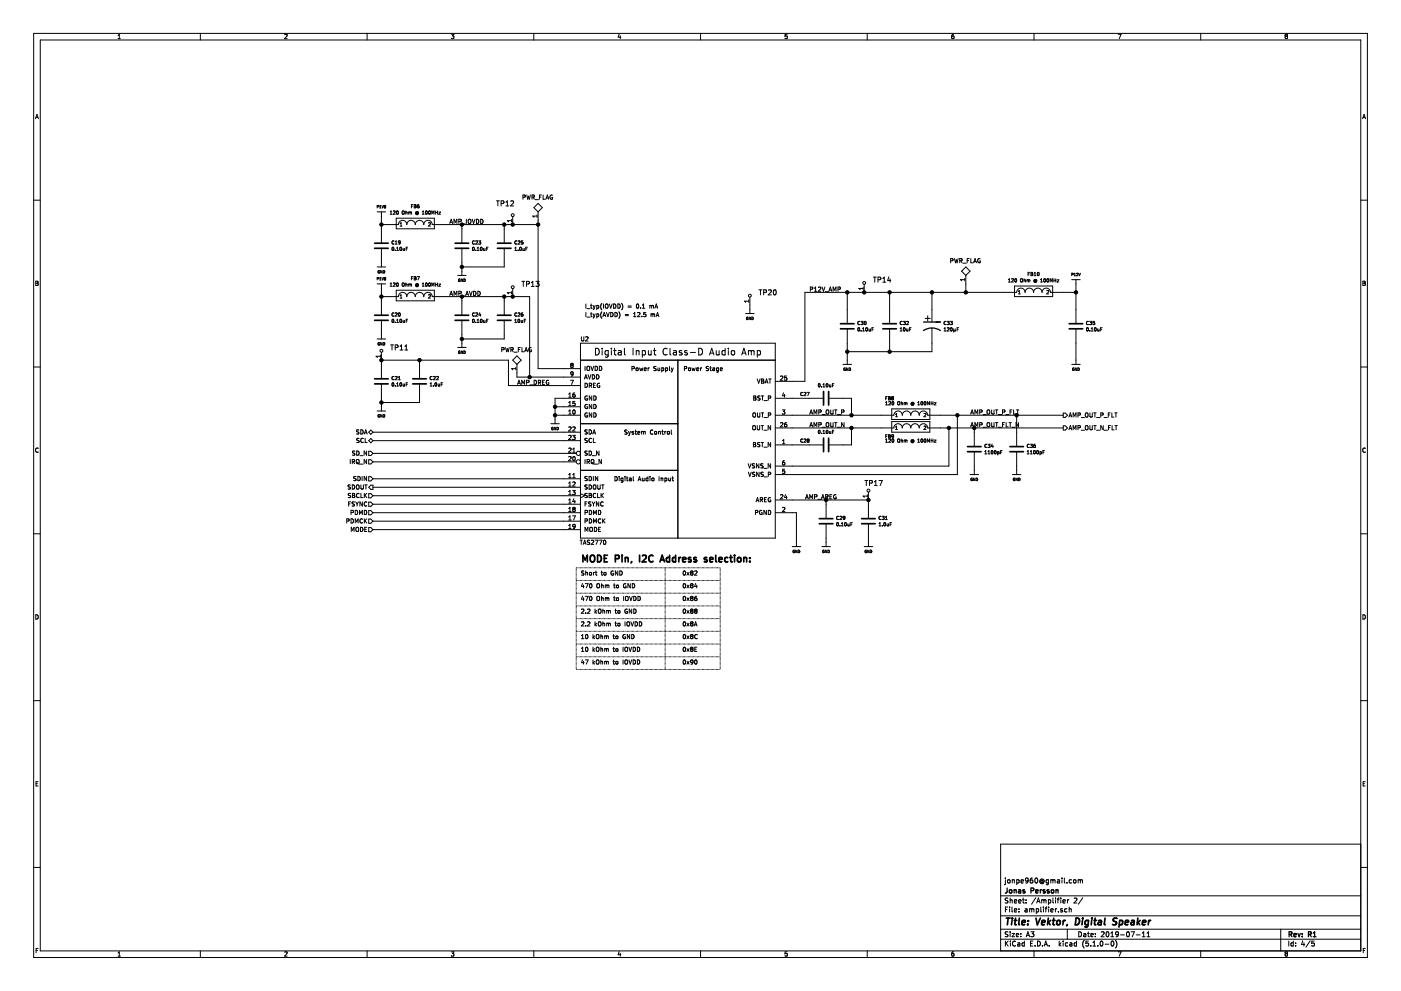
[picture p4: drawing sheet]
<svg xmlns="http://www.w3.org/2000/svg" width="420mm" height="297mm" viewBox="0 0 420 297" stroke-linecap="round" stroke-linejoin="round" font-family="sans-serif">
<g fill="none" stroke="#000" stroke-width=".3">
<path d="M10.1 10h400v277h-400zM12.1 12h396v273h-396zM35.4 11.6h.7M35.4 10.6l.4-.3v1.3M60.1 10v2M85.4 10.4l.5-.1 .2 .3-.8 1h.8M110.1 10v2M135.3 10.3h.8l-.4 .5 .4 .1v.6h-.8M160.1 10v2M185.7 10.2l-.3 1h.8M186 10.7v.9M210.1 10v2"/>
<path d="M236.1 10.3h-.6l-.1 .6 .6-.1 .1 .7h-.7M260.1 10v2M286 10.3l-.5 .3-.1 .7 .2 .3 .5-.1-.1-.7h-.4l-.2 .2M310.1 10v2M335.3 10.3h.9l-.5 1.3M360.1 10v2M385.6 10.8l-.2 .5 .2 .3 .4-.1M385.6 10.8l-.2-.2 .2-.3 .5 .1-.2 .4M385.6 10.8h.3M385.9 10.8l.2 .3v.4M386.1 11.5h-.1M10.7 35.6l.4-1.3 .4 1.3"/>
<path d="M10.8 35.2h.6M408.7 35.6l.4-1.3 .4 1.3M408.8 35.2h.6M10.1 60h2M156.8 59.1h.6l.1-.5-.7-.2v1.3M158 58.4l.3 1.3 .2-.9 .3 .9 .3-1.3M159.6 59.1h.6v-.5l-.6-.2v1.3M159.9 59.1l.4 .6M160.5 59.8h1M161.8 59.1h.4M162.4 58.4h-.6v1.3M162.9 58.4v1.3h.6"/>
<path d="M163.7 59.7l.4-1.3 .5 1.3M163.8 59.4h.7M165.6 58.5a.57 .57 0 0 0-.7 .6 .57 .57 0 0 0 .8 .5v-.4h-.2M408.1 60h2M113.1 63.5h2.6M113.5 61.6h-.4v.7M113.5 61.6h.1M113.5 61.9l-.4 .1M113.5 61.6v.3M113.5 61.9h.1M113.9 61.8l.2-.2v.7M113.9 62.3h.4"/>
<path d="M114.4 67.3h5.1a1.27 1.27 0 0 1 1.2-1.3 1.27 1.27 0 0 1 1.3 1.3 1.27 1.27 0 0 1 1.3-1.3 1.27 1.27 0 0 1 1.2 1.3M114.4 63.5v9.4M114.4 74.4v5.6M114.5 61.6l.3 .7 .2-.7M115.3 61.8v.1M115.3 61.6v.2M115.3 61.6h.3M115.3 61.9h.1M115.3 61.6h.1M115.4 61.9l-.2 .2 .2 .2h.2l-.1-.4M115.4 61.9h.1M115.6 61.6h.1"/>
<path d="M115.6 61.9h-.1M115.6 61.6v.2M115.6 61.8v.1M117 64.2h.6M117 63.5l.3-.3v1M117.6 74.2l.2-.1a.45 .45 0 0 1 .3 .5 .45 .45 0 0 1-.5 .4zM117.9 63.3l.4-.1 .2 .3-.6 .7h.6M118.1 72.3a.43 .43 0 0 0-.6 .4 .43 .43 0 0 0 .6 .4M118.5 75l.1 .1M118.5 73.2h.6M118.5 72.5l.3-.3v1M118.6 75.1h.1"/>
<path d="M118.8 65.4h11.5v3.2h-11.5zM119 74.4l.2-.3v1M119 75.1h.5M119 63.3l.1-.1a.45 .45 0 0 1 .4 .5 .45 .45 0 0 1-.5 .4zM119.5 72.3l.5-.1v.5h-.5zM119.8 73.1l-.2 .1M119.9 73.1h-.1M120 67.8h.6M120 67l.3-.2v1M120 74.2l.2-.1a.45 .45 0 0 1 .3 .5 .45 .45 0 0 1-.5 .4zM120.1 72.7l-.2 .4M120.1 72.6l-.1 .1"/>
<path d="M120.6 63.4l.2-.2 .4 .2-.1 .8-.5-.1zM120.9 74.4v.6h.4M121.3 74.4v.7M121.7 63.7l.4-.1v.6M121.7 63.2v1M121.8 74.6h.3M122.3 74.1h-.5v1M122.6 63.6v.6M122.6 63.6l.4 .1M122.6 63.6v.1M123 63.7l.4-.1v.6M123 63.7v.5"/>
<path d="M123.4 61.8h.3M123.9 61.3h-.5v1M124.2 61.8h.3M124.5 67.3h.1M124.5 67.3a1.27 1.27 0 0 1 1.3-1.3 1.27 1.27 0 0 1 1.3 1.3 1.27 1.27 0 0 1 1.3-1.3 1.27 1.27 0 0 1 1.2 1.3h31.8M124.6 61.4l-.4-.1v1l.6-.2-.3-.3M124.6 61.4h.1M124.7 61.4l-.2 .4M124.9 63.8a.24 .24 0 0 0 0 .3 .24 .24 0 0 0 .4-.1M124.9 63.7l.4 .1M124.9 63.7v.1M125.2 61.7v.5l.4 .1"/>
<path d="M125.2 61.8v.1M125.3 64v.1a.46 .46 0 0 0-.1-.7 .46 .46 0 0 0-.7 .2 .46 .46 0 0 0 .3 .6l.3 .2 .3-.2M125.3 63.7v.3M125.6 61.7l-.4 .1M125.6 61.3l-.2 .1-.2 .3M125.6 61.7l.1 .1M125.7 62.2l-.1 .1M125.7 61.8v.4M126.6 64.2h.6M126.6 63.5l.3-.3v1M127.7 63.3l.1-.1a.45 .45 0 0 1 .4 .5 .45 .45 0 0 1-.5 .4zM128.5 66.8h.4l.2 .2-.6 .8h.6"/>
<path d="M128.7 63.3l.1-.1a.45 .45 0 0 1 .3 .5 .45 .45 0 0 1-.5 .4zM129.5 64.2v-1l.3 .7 .4-.7v1M130.6 63.2v1M130.6 63.7h.6M131.2 63.2v1M131.6 63.6h.5l-.5 .6h.5M134.9 67l.4-1.3 .4 1.3M135 66.6h.6M136.2 67v-1.3l.4 .9 .4-.9v1.3M137.6 66.4l.7-.1v-.5l-.7-.1v1.3M138.5 67.3v5.6M138.5 74.4v8.2"/>
<path d="M138.6 67.1h1M139.9 65.7v1.3M140.4 65.9l.3-.2 .5 .2-.1 1-.7-.1zM141.6 65.7l.4 1.3 .5-1.3M141.8 74.2l.1-.1a.45 .45 0 0 1 .4 .5 .45 .45 0 0 1-.5 .4zM142.3 72.3a.43 .43 0 0 0-.6 .4 .43 .43 0 0 0 .6 .4M142.7 75.1h.1M142.7 72.2h.3l.2 .3-.6 .7h.6M142.7 72.2v.1M142.7 75v.1M142.9 65.7a.64 .64 0 0 1 .7 .6 .64 .64 0 0 1-.7 .7zM143.1 75.1h.6"/>
<path d="M143.1 74.4l.3-.3v1M143.6 72.2h.6l-.3 .4h.2M143.6 73.1h.1M143.6 73.1h.5M144.1 72.6v.1M144.1 74.2l.2-.1a.45 .45 0 0 1 .3 .5 .45 .45 0 0 1-.5 .4zM144.1 72.7v.4M144.1 73.1h.1M144.2 65.7a.64 .64 0 0 1 .7 .6 .64 .64 0 0 1-.7 .7zM145 74.4l.1 .6h.4M145.5 74.4v.7M145.9 74.6h.4"/>
<path d="M146.4 74.1h-.5v1M148.9 60.2h.9M149.3 60.2v1.5M150.3 61l.7-.1 .1-.6-.8-.1v1.5M151.2 67.3v5.6M151.2 74.4v5.6h-12.7M151.7 61.7h.9M151.7 60.6l.5-.4v1.5M153.2 60.3l.6-.1 .2 .4-.9 1.1h.9M153.4 65.8v.7M153.4 66.1h-1.2l.3 .4M153.8 65v2.3"/>
<path d="M154.4 75.1h.6M154.4 74.4l.3-.3v1M155 72.2a.46 .46 0 0 0-.6 .5 .46 .46 0 0 0 .6 .4M155 72.2v.1M155 73.1h.1M155.3 75l.1 .1M155.3 75h.1M155.8 72.2l-.4 .1M155.8 72.2l.1 .1M155.9 72.3v.3l-.6 .6h.6M155.9 74.1a.42 .42 0 0 1 .5 .5 .42 .42 0 0 1-.5 .4zM156.3 73.1h.1"/>
<path d="M156.3 72.6l.6 .1-.1 .4h-.5M156.3 72.6v.1M156.8 74.4v.6h.4M156.8 72.2h-.5v.5M157.2 74.4v.7M157.2 75h.1M157.7 74.6h.3M158.2 74.1h-.5v1M161 64.4v.7M161 64.8h-1.2l.3 .3M161.4 63.5v47h12.7M161.4 61l1.2 1.2-1.2 1.3-1.3-1.3z"/>
<path d="M285.1 78.2l.6-.1 .1-.5-.7-.1v1.3M286.2 77.5l.4 1.3 .2-.9 .2 .9 .3-1.3M287.8 78.2l.6-.1 .1-.5-.7-.1v1.3M288.1 78.2l.4 .6M288.8 78.9h1M290.1 78.1h.4M290.7 77.5h-.6v1.3M291.2 77.5v1.3h.6M292 78.8l.4-1.3 .4 1.3M292.1 78.4h.6M293.9 77.6a.57 .57 0 0 0-.7 .6 .57 .57 0 0 0 .8 .4v-.4h-.3M10.7 84.9h.5"/>
<path d="M11.3 84.3h-.6v1.3l.7-.2v-.4l-.2-.1M11.3 84.3v.1M11.3 84.8l-.1 .1M11.3 84.4v.4M11.3 84.8h.1M113.1 80h2.6M113.1 85.1h2.6M113.5 83.2h-.4v.7M113.5 83.5l-.4 .1M113.5 83.2h.1M113.5 83.2v.3M113.5 83.5h.1"/>
<path d="M113.6 81.8h.1M113.7 81.5l.1 .3M113.8 81.1a.37 .37 0 0 0-.5 .3 .37 .37 0 0 0 .3 .4M113.8 81.8h-.1M113.8 81.8h.1M113.9 83.9h.4M113.9 83.4l.2-.2v.7M114.4 88.9h5.1a1.27 1.27 0 0 1 1.2-1.3 1.27 1.27 0 0 1 1.3 1.3 1.27 1.27 0 0 1 1.3-1.3 1.27 1.27 0 0 1 1.2 1.3M114.4 85.1v9.4M114.4 96v5.6M114.5 83.2l.3 .7 .2-.7M114.6 81.1v.7l-.4-.7v.7"/>
<path d="M114.9 81.1l.4 .1v.6h-.4zM115.3 83.2v.2M115.3 83.4v.1M115.3 83.2h.3M115.3 83.5h.1M115.3 83.2h.1M115.4 83.5h.1M115.4 83.5l-.2 .1 .2 .3 .2-.1-.1-.3M115.6 83.2h.1M115.6 83.5h-.1M115.6 83.2v.2M115.6 83.4v.1"/>
<path d="M117 85.1l.3-.3v1M117 85.8h.6M117.7 95.7h.1a.45 .45 0 0 1 .3 .5 .45 .45 0 0 1-.5 .4zM117.9 84.9l.4-.1 .2 .3-.6 .7h.6M118.1 93.9a.43 .43 0 0 0-.6 .4 .43 .43 0 0 0 .6 .4M118.5 96.6l.1 .1M118.5 93.9l.4-.1 .2 .3-.6 .7h.6M118.6 96.7h.1M118.8 87h11.5v3.2h-11.5zM119 96l.2-.3v1M119 96.7h.5M119 84.9l.1-.1a.45 .45 0 0 1 .4 .5 .45 .45 0 0 1-.5 .4z"/>
<path d="M119.6 94.7h.1M119.6 93.8h.1a.48 .48 0 0 1 .4 .5 .48 .48 0 0 1-.5 .4l-.1-.3zM120 88.6l.3-.3v1.1M120 89.4h.6M120 95.8l.2-.1a.45 .45 0 0 1 .3 .5 .45 .45 0 0 1-.5 .4zM120.6 85l.2-.2 .4 .2-.1 .8-.5-.1zM120.9 96v.6h.4M121.3 96v.7M121.7 84.8v1M121.7 85.2h.4v.6M121.8 96.2h.3M122.3 95.7h-.5v1"/>
<path d="M122.6 85.1v.7M122.6 85.2l.4 .1M122.6 85.2h.1M123 85.3l.4-.1v.6M123 85.3v.5M123.4 83.4h.3M123.9 82.9h-.5v1M124.2 82.9l.6 .2-.3 .3 .3 .3-.2 .2h-.4zM124.2 83.4h.3M124.5 88.9h.1M124.5 88.9a1.27 1.27 0 0 1 1.3-1.3 1.27 1.27 0 0 1 1.3 1.3 1.27 1.27 0 0 1 1.3-1.3 1.27 1.27 0 0 1 1.2 1.3h29.2v24.1M124.9 85.3a.24 .24 0 0 0 0 .4 .24 .24 0 0 0 .4-.1"/>
<path d="M124.9 85.3h.4M124.9 85.3h.1M125.1 82.9h.7l-.4 1M125.3 85.6v.1a.46 .46 0 0 0-.1-.7 .46 .46 0 0 0-.7 .2 .46 .46 0 0 0 .3 .6l.3 .2 .3-.2M125.3 85.2v.4M126.6 85.1l.3-.3v1M126.6 85.8h.6M127.7 84.9l.1-.1a.45 .45 0 0 1 .4 .5 .45 .45 0 0 1-.5 .4zM128.5 88.4l.4-.1 .2 .3-.6 .8h.6M128.6 84.9l.2-.1a.45 .45 0 0 1 .3 .5 .45 .45 0 0 1-.5 .4zM129.5 85.8v-1l.3 .7 .4-.7v1M130.6 84.8v1"/>
<path d="M130.6 85.3h.6M131.2 84.8v1M131.6 85.1h.5l-.5 .7h.5M134.9 88.6l.4-1.3 .4 1.3M135 88.2h.6M136.2 88.6v-1.3l.4 .9 .4-.9v1.3M137.2 82.6h2.6M137.6 88l.7-.1v-.5l-.7-.1v1.3M137.9 83.7a.34 .34 0 0 0-.4 .3 .34 .34 0 0 0 .5 .3l-.2-.2M138.5 88.9v5.6M138.5 96v8.1M138.6 88.7h1"/>
<path d="M138.7 83.6v.8l-.4-.8v.8M139.1 83.6l.4 .1-.1 .7h-.3zM139.7 88.6l.4-1.3 .4 1.3M139.8 88.2h.6M140.8 87.3l.4 1.3 .4-1.3M141.8 95.8l.1-.1a.45 .45 0 0 1 .4 .5 .45 .45 0 0 1-.5 .4zM142 87.3a.64 .64 0 0 1 .8 .6 .64 .64 0 0 1-.8 .7zM142.3 93.9a.43 .43 0 0 0-.6 .4 .43 .43 0 0 0 .6 .4M142.7 96.7h.1M142.7 93.9l.3-.1 .2 .3-.6 .7h.6M142.7 96.6v.1M143.1 96l.3-.3v1"/>
<path d="M143.1 96.7h.6M143.3 87.3a.64 .64 0 0 1 .7 .6 .64 .64 0 0 1-.7 .7zM143.9 93.7l-.3 .7h.6M144.1 94.1v.7M144.1 95.8l.2-.1a.45 .45 0 0 1 .3 .5 .45 .45 0 0 1-.5 .4zM145 96l.1 .6h.4M145.5 96v.7M145.9 96.2h.4M146.4 95.7h-.5v1M151.2 88.9v5.6M151.2 96v5.6h-12.7M153.4 87.4v.7"/>
<path d="M153.4 87.7h-1.2l.3 .4M153.8 86.6v2.3M154.4 96l.3-.3v1M154.4 96.7h.6M155 93.9a.45 .45 0 0 0-.6 .4 .45 .45 0 0 0 .6 .4M155 94.7h.1M155.4 93.9l.3-.1 .2 .3-.6 .7h.6M155.4 95.8l.2-.1a.45 .45 0 0 1 .3 .5 .45 .45 0 0 1-.5 .4zM156.3 96v.6h.4M156.3 94.3l.5-.1v.5h-.4zM156.3 94.3h.1M156.5 84.3h.9"/>
<path d="M156.7 96v.7M156.7 96.6h.1M156.8 93.8l-.5 .4M156.9 84.3v1.6M157.2 96.2h.3M157.7 95.7h-.5v1M157.9 85.1l.7-.1 .1-.5-.8-.2v1.6M159.3 85.9h.9M159.3 84.8l.5-.5v1.6M160.7 84.3h1l-.5 .6 .4 .1v.7l-.2 .2-.7-.2M175.7 91.1v1.3M175.7 93.7v1.2"/>
<path d="M176 95h1M176 92.5h1M177.1 94.1h.5M177.1 91.5h.5M177.3 93.7v1l.3 .2M177.3 91.1v1.1l.3 .2M177.9 94.1l.3 .8M177.9 91.5l.3 .9M178.2 94.9l-.3 .5M178.2 92.4l-.3 .4M178.5 94.1l-.3 .8M178.5 91.5l-.3 .9"/>
<path d="M179 91.6l.6 .2-.1 .5h-.5M179 94.1l.6 .2-.1 .6h-.5M179 91.5v1.3M179 94.1v1.3M180.5 90.9a1.4 1.4 0 0 0 0 2M180.5 93.5a1.4 1.4 0 0 0 0 1.9M180.8 94.9l.4-1.2 .4 1.2M180.9 94.6h.6M181 91.1v1.3M181.6 91.3l.2-.2 .5 .2-.1 1-.6-.1zM181.9 93.7l.4 1.2 .4-1.2M182.7 91.1l.4 1.3 .5-1.3"/>
<path d="M183.1 93.7a.64 .64 0 0 1 .8 .6 .64 .64 0 0 1-.8 .6zM184 91.1a.64 .64 0 0 1 .7 .6 .64 .64 0 0 1-.7 .7zM184.4 93.7a.64 .64 0 0 1 .8 .6 .64 .64 0 0 1-.8 .6zM185.3 91.1a.64 .64 0 0 1 .7 .6 .64 .64 0 0 1-.7 .7zM185.6 93.5a1.48 1.48 0 0 1 0 1.9M186.4 90.9a1.47 1.47 0 0 1 0 2M187.5 94.3h1M187.5 94.6h1M188.4 91.7h.9M188.4 92.1h.9M190 94l.4-.3v1.2M190 94.9h.7"/>
<path d="M190.9 91.2l.2-.1a.63 .63 0 0 1 .5 .7 .63 .63 0 0 1-.6 .5zM191.2 93.8l.5-.1 .2 .3-.8 .9h.8M192.1 92.3v.1M192.5 94.8v.1M192.6 91.5l.4-.4v1.3M192.6 92.4h.8M193.7 93.7h-.6l-.1 .6h.7v.5h-.7M194.9 91.7l.3-.2 .2 .2M194.9 91.5v.9M195.2 94.2l.4-.1 .2 .2M195.2 94.1v.8M195.4 91.7v.7"/>
<path d="M195.4 91.7l.5-.1 .1 .8M195.8 94.3l.5-.2v.8M195.8 94.3v.6M196.4 92.4l.4-1.3 .4 1.3M196.5 92h.6M196.8 94.9l.4-1.2 .4 1.2M196.9 94.6h.6M223.6 94h2.6M224.3 95.1a.34 .34 0 0 0-.4 .3 .34 .34 0 0 0 .4 .3l-.1-.2M224.6 90.3h-1.3l.3 .3M224.6 89.9v.7M224.9 89.1v4.9"/>
<path d="M225.1 95v.8l-.4-.8v.8M225.4 95l.4 .2-.1 .6h-.3zM227.6 86.9h.9M228.1 86.9v1.5M229 87.7l.7-.1 .1-.6-.8-.1v1.5M230.5 87l.6-.1 .2 .4-.9 1.1h.9M232.1 87l.2-.1a.81 .81 0 0 1 .5 .7 .81 .81 0 0 1-.5 .8l-.4-.6zM243 86.7l.7-.1v-.4l-.7-.2v1.3M244.2 87.3h.8M244.2 86.4l.4-.4v1.3M245.5 86.2l.4-.2 .3 .4-.8 .9h.8M246.5 86l.5 1.3 .4-1.3"/>
<path d="M247.5 87.4h1M248.6 87.3l.4-1.3 .4 1.3M248.7 86.9h.6M249.8 87.3v-1.3l.5 .9 .4-.9v1.3M251.3 86.7l.7-.1v-.4l-.7-.2v1.3M254.1 87.6v9.4M254.1 98.6v10.6M257.3 98.3h.1a.42 .42 0 0 1 .4 .4 .42 .42 0 0 1-.5 .4zM257.7 98.3h.1M257.9 97.2l-.1 .1M257.9 96.4a.45 .45 0 0 0-.7 .4 .45 .45 0 0 0 .6 .5M258.2 96.3h.6l-.3 .4 .3 .2v.3"/>
<path d="M258.2 97.2v.1M258.3 99.2h.1M258.2 97.3h.5M258.7 99.2h.5M258.7 98.5l.2-.3v1M258.8 97.2l-.1 .1M258.8 86.1v.7M258.8 86.5h-1.2l.3 .3M259.2 85.3v2.3M259.3 96.4l.1-.1a.45 .45 0 0 1 .4 .5 .45 .45 0 0 1-.5 .4zM259.7 97.2l-.1 .1M259.7 98.3l.2-.1a.45 .45 0 0 1 .3 .5 .45 .45 0 0 1-.5 .4z"/>
<path d="M260.6 98.6v.6l.4-.1M261 98.6v.6M261.5 98.7h.3M261.9 83.1h.9M262 98.2h-.5v1M262.3 83.1v1.5M263.3 83.8h.7l.1-.6-.8-.1v1.5M264.8 84.6h.8M264.8 83.5l.4-.4v1.5M266.6 83l-.4 1.1h.9M266.8 87.6v9.4M266.8 98.6v6.8"/>
<path d="M266.9 83.6v1M269.9 99.2h.6M269.9 98.5l.3-.3v1M270.6 96.4a.43 .43 0 0 0-.7 .4 .43 .43 0 0 0 .7 .4M270.9 96.3h.6l-.3 .4 .3 .2v.3h-.6M271 98.3a.42 .42 0 0 1 .5 .4 .42 .42 0 0 1-.5 .4zM271.3 98.3h.1M271.9 96.4l.4-.1 .2 .3-.7 .7h.7M271.9 98.6v.6l.4-.1M272.3 98.6v.6M272.8 98.7h.3M273.2 98.2h-.4v1"/>
<path d="M277.4 95.4h1.6M278.2 94.7v1.5M279.5 87.6v8.9M279.5 98.3v7.1h-25.4M283.1 99.2h.6M283.1 98.5l.3-.3v1M283.7 96.4a.45 .45 0 0 0-.6 .4 .45 .45 0 0 0 .6 .5M283.7 97.2v.1M284 97.2l.6 .1M284 96.3h.7l-.4 .4 .4 .2-.1 .3M284.1 98.3l.3-.1 .2 .3-.6 .7h.6M284.1 98.3h.1"/>
<path d="M284.6 97.2v.1M285 96.3h.6l-.3 .4 .3 .2v.3h-.6M285.2 98.3l.1-.1a.45 .45 0 0 1 .3 .5 .45 .45 0 0 1-.5 .4zM285.2 98.3h-.1M286 99.1h.5M286 98.6v.9M286.5 99.1l.1 .1M286.5 98.6v.5M287 98.7h.4M287.5 98.2h-.5v1M288.4 81.3l1.3-1.3 1.2 1.3-1.2 1.3zM289.3 83.8h-1.2l.3 .4"/>
<path d="M289.3 83.4v.8M289.7 82.6v5M302.4 84.5h.6M302.4 83.8l.3-.3v1M303.4 83.6l.4-.1 .2 .3-.7 .7h.7M304.3 85.7h11.4v3.2h-11.4zM304.5 83.6l.1-.1a.45 .45 0 0 1 .3 .6 .45 .45 0 0 1-.5 .3zM305.4 88.1h.6M305.4 87.4l.3-.3v1M307.1 83.5v1M307.1 84l.4-.1v.6M308 84h.4"/>
<path d="M308 83.9v.6M308.3 82.1h.4M308.4 84l.4-.1 .1 .6M308.4 84v.5M308.8 81.6h-.5v1M309.2 81.6l.5 .2-.1 .8h-.4zM309.2 82.1h.3M310 87.6a1.27 1.27 0 0 0-1.3-1.2 1.27 1.27 0 0 0-1.3 1.2 1.27 1.27 0 0 0-1.2-1.2 1.27 1.27 0 0 0-1.3 1.2h-63.5v26.7h-8.9M310 87.6h.1M310 87.6a1.27 1.27 0 0 1 1.2-1.2 1.27 1.27 0 0 1 1.3 1.2 1.27 1.27 0 0 1 1.3-1.2 1.27 1.27 0 0 1 1.3 1.2h7.6M310.1 82.6h.6M310.1 81.9l.3-.3v1"/>
<path d="M310.3 84.1a.24 .24 0 0 0 .1 .3 .24 .24 0 0 0 .3 0M310.4 84l.3 .1M310.4 84l-.1 .1M310.7 84v.4M310.7 84.4h.1M310.8 84.4a.46 .46 0 0 0-.2-.6 .46 .46 0 0 0-.7 .3 .46 .46 0 0 0 .4 .5l.5-.1M311.5 81.7l-.1-.1a.48 .48 0 0 0-.4 .6 .48 .48 0 0 0 .5 .4M311.5 81.7h.1M311.5 81.7v.8M311.5 82.5v.1M312.1 84.5h.5M312.1 83.8l.2-.3v1"/>
<path d="M313.9 87.1h.4l.2 .3-.6 .7h.6M314 83.6l.2-.1a.45 .45 0 0 1 .3 .6 .45 .45 0 0 1-.5 .3zM314.9 84.5v-1l.4 .8 .3-.8v1M316.1 83.5v1M316.1 84h.5M316.6 83.5v1M317 83.9h.5l-.5 .6h.5M321.4 83.8h2.5M321.8 81.9h-.4v.8M321.8 81.9v.1M321.8 82.2l-.4 .1M321.8 82v.2"/>
<path d="M321.8 82.2h.1M322.1 82.7h.5M322.1 82.1l.2-.2v.8M322.7 83.8v13.2M322.7 98.6v10.6M322.9 82l.3-.1 .1 .2-.5 .6h.5M323.5 81.9l.3 .8 .2-.8M326 98.3a.42 .42 0 0 1 .4 .4 .42 .42 0 0 1-.5 .4zM326.3 98.3h.1M326.4 96.4a.45 .45 0 0 0-.6 .4 .45 .45 0 0 0 .6 .5M326.4 97.2v.1M326.8 96.3h.6l-.3 .4 .3 .2-.1 .3h-.5"/>
<path d="M326.8 99.2h.1M327.2 99.2h.6M327.2 98.5l.3-.3v1M327.8 97.2v.1M328.3 96.3h-.5v.5l.3-.1 .2 .2-.1 .4h-.4M328.3 98.3l.1-.1a.45 .45 0 0 1 .4 .5 .45 .45 0 0 1-.5 .4zM328.3 98.3h.1M329.2 98.6v.5l.4 .1M329.6 98.6v.6M329.6 99.1v.1M330.1 98.7h.3M330.5 98.2h-.4v1"/>
<path d="M408.7 84.3l.7 .2-.2 .4 .3 .2-.3 .5h-.5zM408.7 84.9h.5M10.1 110h2M113.1 101.6h2.6M113.6 103.4h.1M113.7 103.1l.1 .3M113.8 102.7a.37 .37 0 0 0-.5 .3 .37 .37 0 0 0 .3 .4M113.8 103.4h-.1M113.8 103.4h.1M114.1 106.4v.7M114.1 106.8h-1.3l.3 .3M114.4 108h38.1v7.6h21.6"/>
<path d="M114.4 105.6v7.9M114.4 115.1v8.1M114.6 102.7v.7l-.4-.7v.7M114.9 102.7l.4 .1v.6h-.4zM117.1 103.4h.9M117.6 103.4v1.5M117.6 114.8l.2-.1a.45 .45 0 0 1 .3 .6 .45 .45 0 0 1-.5 .3zM118.1 112.9a.43 .43 0 0 0-.6 .4 .43 .43 0 0 0 .6 .4M118.5 112.9l.4-.1 .2 .3-.6 .7h.6M118.5 104.2l.7-.1 .1-.6-.8-.1v1.5M118.6 115.6v.1M119 115.7h.5"/>
<path d="M119 115l.2-.3v1M119.5 113.8h.6M119.5 113.1l.3-.3v1M120 104.9h.8M120 103.8l.4-.4v1.5M120 114.8l.2-.1a.45 .45 0 0 1 .3 .6 .45 .45 0 0 1-.5 .3zM120.9 115.1v.6l.4-.1M121.3 115.1v.6M121.4 103.8l.5-.4v1.5M121.4 104.9h.9M121.8 115.2h.3M122.3 114.7h-.5v1"/>
<path d="M125.8 108v5.5M125.8 115.1v5.6h-11.4M129 115.7h.6M129 115l.3-.3v1M129.6 112.9a.46 .46 0 0 0-.6 .4 .46 .46 0 0 0 .6 .5M129.6 112.9h.1M129.6 113.7v.1M130 115.6v.1M130.4 112.9h-.4M130.4 112.9h.1M130.5 112.9v.4l-.6 .5h.6M130.5 114.8a.42 .42 0 0 1 .5 .4 .42 .42 0 0 1-.5 .4z"/>
<path d="M130.9 112.9l.4-.1 .2 .3-.6 .7h.6M131.4 115.1l.1 .6 .3-.1M131.8 115.1v.6M132.3 115.2h.3M132.8 114.7h-.5v1M137.2 104.1h2.6M137.9 105.3a.34 .34 0 0 0-.4 .3 .34 .34 0 0 0 .5 .3l-.2-.3M138.7 105.2v.8l-.4-.8v.8M139.1 105.2l.4 .1-.1 .6-.3 .1zM150.5 104.8h.6v-.5l-.6-.1v1.2M151.6 104.2l.3 1.2 .3-.9 .2 .9 .3-1.2M153.2 104.8h.6l.1-.5-.7-.1v1.2"/>
<path d="M153.5 104.8l.4 .6M153.8 108l1.2-1.3 1.3 1.3-1.3 1.2zM154.2 105.6h.9M154.7 110.5h-1.3l.4 .3M154.7 110.1v.7M155 109.2v3.8h19.1M155.2 115.2l.4-1.2 .5 1.2M155.3 114.9h.6M155.4 104.8h.5M156 104.2h-.6v1.2M156.5 115.2v-1.2l.4 .9 .4-.9v1.2M156.5 104.2v1.2h.6"/>
<path d="M157.4 105.4l.4-1.2 .4 1.2M157.5 105.1h.6M157.9 114.6l.7-.1v-.4l-.7-.1v1.2M158.9 115.4h1M159.3 104.2a.57 .57 0 0 0-.7 .6 .57 .57 0 0 0 .8 .5v-.4h-.3M160.2 114a.64 .64 0 0 1 .7 .6 .64 .64 0 0 1-.7 .6zM161.5 114.6l.6-.1v-.4l-.6-.1v1.2M161.7 114.6l.5 .6M162.7 114.6h.4M163.3 114h-.6v1.2h.6M164.5 114a.57 .57 0 0 0-.7 .6 .57 .57 0 0 0 .8 .5v-.4h-.2M170.5 118.1l.4-.3v1.3"/>
<path d="M170.5 119.1h.8M171.1 114h.8l-.5 1.2M171.2 109.2l.2 .3M171.2 109.1v.1M171.2 109.1l.2-.2 .5 .2M171.4 109.5l-.2 .2 .2 .5 .5-.3-.3-.4M171.4 109.5h.2M171.9 112l-.6 .2-.1-.6 .4-.2 .3 .3-.2 .9-.4 .1M171.9 109.1v.1M171.9 109.2l-.3 .3M172.4 117.8l-.5 .1-.1 .4v.6l.6 .1v-.7h-.4l-.2 .2M174.1 102.9h58.4v58.4h-58.4z"/>
<path d="M174.1 108h58.4M174.1 119.4h-7.6v7.6M174.4 100.9v1.1l.2 .2 .5-.2v-1.1M175.3 113.6l.4-1.3 .4 1.3M175.4 113.2h.6M175.5 114.9a.64 .64 0 0 1 .7 .6 .64 .64 0 0 1-.7 .6zM175.5 109.8v1.3M175.6 101.1l.5-.2 .3 .4-.8 .9h.8M176.1 110l.2-.2 .5 .2-.1 1-.6-.1zM176.1 118.7a.57 .57 0 0 0-.7 .6 .57 .57 0 0 0 .8 .5v-.4h-.3M176.4 112.3l.4 1.3 .4-1.3M176.7 115.5l.7-.1v-.4l-.7-.1v1.2"/>
<path d="M177 115.5l.5 .6M177.2 109.8l.4 1.3 .5-1.3M177.5 118.7v1.2l-.8-1.2v1.2M177.6 112.3a.64 .64 0 0 1 .8 .7 .64 .64 0 0 1-.8 .6zM178 115.5h.4M178.1 118.7a.64 .64 0 0 1 .7 .6 .64 .64 0 0 1-.7 .6zM178.5 109.8a.64 .64 0 0 1 .7 .6 .64 .64 0 0 1-.7 .7zM178.6 104.4a1.01 1.01 0 0 1 1.1 1 1.01 1.01 0 0 1-1.1 1zM178.6 114.9h-.6v1.2h.6M178.9 112.3a.64 .64 0 0 1 .7 .7 .64 .64 0 0 1-.7 .6zM179.7 109.8a.64 .64 0 0 1 .8 .6 .64 .64 0 0 1-.8 .7zM179.8 114.9a.57 .57 0 0 0-.7 .6 .57 .57 0 0 0 .8 .5v-.4h-.3"/>
<path d="M180.6 104.4v.2M180.6 105.1v1.3M182.4 105.2l-.6-.1-.4 .4 .2 .8h.8M182.4 105.1v1.6l-.4 .4-.5-.1M183.4 104.4v.2M183.4 105.1v1.3M184 105.1h.8M184.3 104.4v1.7l.5 .3M185.5 105.2h.7l.1 1.2M186.3 105.5l-.7 .1-.2 .3 .2 .5 .7-.1M187.3 104.4v1.7l.3 .3M189.5 110.5l.6-.1 .1-.4-.7-.2v1.3"/>
<path d="M189.9 104.4v2M190.8 105.3l.8-.1 .1 1.2M190.8 105.1v1.3M190.8 110.3l.6 .2-.1 .6-.6-.2zM191.8 110.3l.3 .8 .2-.6 .2 .6 .3-.8M192.6 105.1v2M192.6 105.2l.6-.1 .4 .4-.1 .7-.3 .2-.6-.1M193.2 110.7l.6-.1v-.3l-.6 .1 .1 .7h.5M194.3 110.3v.8M194.5 105.1v1.2l.8-.1M194.7 110.3l-.4 .2M195.3 105.1v1.3"/>
<path d="M196 105.1h.7M196.3 104.4v1.7l.4 .3M196.8 109.9l-.7 .1a.54 .54 0 0 0 .6 .6v.5h-.6M197.3 110.3l.1 .8 .5-.1M197.9 110.3v.8M198.5 111.1l.5-.1-.1-.7h-.4v1.2M199.6 111.1h.5v-.8h-.5v1.2M200.1 104.6a.95 .95 0 0 0-1.4 .7 .95 .95 0 0 0 1 1.1l.4-.2M200.8 109.8v1.1l.2 .2M200.9 104.4v1.7l.3 .3M201.3 110.3l.3 .8M201.6 111.1l-.3 .4"/>
<path d="M201.9 110.3l-.3 .8M202 105.2h.8l.1 1.2M202.9 105.5l-.7 .1-.3 .3 .3 .5 .7-.1M203.3 108v53.3M204.5 105.2l-.5-.1-.3 .3 .1 .2 .7 .2v.5h-.8M205.2 110.5l.7-.1v-.4l-.7-.2v1.3M206.1 105.2l-.5-.1-.3 .3 .1 .2 .7 .2v.5h-.8M206.6 110.3l.5 .2-.1 .6-.5-.1zM207 105.6h1.6M207.5 110.3l.3 .8 .2-.6 .3 .6 .2-.8M208.9 110.7l.6-.1v-.3l-.6 .1 .1 .7h.5M209.5 104.4a1.01 1.01 0 0 1 1.2 1 1.01 1.01 0 0 1-1.2 1z"/>
<path d="M210.1 110.3v.8M210.5 110.3l-.4 .2M212.4 110.6h.1M212.4 110.6v.5h-.6M212.5 109.9l-.5-.1-.2 .3 .1 .3 .5 .2M212.8 106.4l.7-2 .6 2M212.9 110.3h.4M213 105.8h.9M213 109.8v1.1l.3 .2M213.8 110.3h.5v.8M214.3 110.6l-.6 .2 .2 .3h.4M214.8 105.1l.1 1.2 .8-.1"/>
<path d="M215.5 111.1l-.7-.2 .2-.6h.5v1l-.3 .2h-.3M215.7 105.1v1.3M216 110.7l.6-.1-.1-.3-.5 .1 .1 .7h.4M217.5 105.2l-.6-.1-.4 .4 .1 .7 .3 .2 .6-.1M217.5 104.4v2M218.4 104.4v.2M218.4 105.1v1.3M219.4 105.3l.3-.2 .5 .2v.9l-.2 .2-.6-.2zM222.4 106.4l.7-2 .7 2M222.6 105.8h1M224.4 105.3l.6-.2 .3 .3M224.4 105.1v1.3"/>
<path d="M225.3 105.4l.3-.3 .5 .1 .1 1.2M225.3 105.4v1M226 118.7l.7 .2-.3 .4 .3 .2-.2 .4h-.5zM226 119.3h.4M227.1 113.6l.4 1.3 .5-1.3M227.1 105.2l.6-.1 .4 .4-.1 .7-.3 .2-.6-.1M227.1 105.1v2M227.8 119.4l.1 .1M227.9 119.5l-.1 .4h-.6M228 118.7h-.5l-.3 .2 .1 .3 .5 .2M228.3 118.7h.7M228.4 113.6h.4l.2 .2-.2 .4 .3 .2-.2 .5h-.5z"/>
<path d="M228.4 114.2h.4M228.7 118.7v1.2M229.5 114.9l.4-1.3 .4 1.3M229.6 114.5h.6M230.4 119.3l.7-.1v-.4l-.7-.1v1.2M230.5 113.6h.8M230.9 113.6v1.3M232.5 119.4h14.5M234.1 112.8l.4-.1 .3 .4-.8 .9h.8M235 117.7l-.3 .9h.7M235.3 118.2v.9M235.9 112.7h-.6v.6l.5-.1 .2 .5-.2 .3-.5-.2"/>
<path d="M240.7 117.7a.43 .43 0 0 0-.6 .4 .43 .43 0 0 0 .6 .4M241.1 117.7l.4-.1 .2 .3-.6 .7h.6M242 117.6h.7l-.4 1M245.5 115.1l.1-.1a.45 .45 0 0 1 .4 .5 .45 .45 0 0 1-.5 .4zM245.9 115.9h-.1M246.4 115.9h.1M246.4 115.9h-.1M246.8 116h.6M246.8 115.3l.3-.3v1M247.8 115.9h.1M247.9 115h.1a.45 .45 0 0 1 .4 .5 .45 .45 0 0 1-.6 .4zM248.5 119.4h6.9v5.1"/>
<path d="M248.7 115.3v.6h.4M249.2 115.3v.7M249.2 115.9h-.1M249.6 115.5h.4M250.1 115h-.5v1M252.8 109.2h2.6M253.5 110.3a.34 .34 0 0 0-.4 .4 .34 .34 0 0 0 .4 .3l-.1-.3M254.3 110.3v.8l-.4-.8v.8M254.7 110.3l.3 .1v.6l-.3 .1zM265.6 119.4h.4M266.1 118.9h-.5v1M266.5 119.4h.3"/>
<path d="M266.9 119.3l-.1 .1M266.9 119.3v-.4h-.4v1l.5-.2-.2-.3M266.9 119.3h.1M267.6 119.3h.2M267.6 119.3l-.2-.2 .2-.2 .4 .2-.2 .2M267.6 119.3l-.2 .2 .2 .4 .4-.2-.2-.4M321.4 109.2h2.5M321.9 111.1h.1M322 110.7h.1l-.1 .4M322.1 110.3a.37 .37 0 0 0-.5 .3 .37 .37 0 0 0 .3 .5M322.9 110.3v.8l-.5-.8v.8M323.2 110.3l.4 .1-.1 .6-.3 .1z"/>
<path d="M408.1 110h2M11.5 134.4a.58 .58 0 0 0-.8 .5 .58 .58 0 0 0 .8 .6M105 137.7v1.3M105.7 138.4l.6-.1v-.5l-.6-.1v1.3M105.9 138.4l.5 .6M106.4 135.3h-.6a.54 .54 0 0 0 .6 .7l-.1 .4h-.6M106.9 137.9l.2-.2 .5 .2 .1 .7-.3 .4-.5-.2zM107 135.2a.64 .64 0 0 1 .7 .6 .64 .64 0 0 1-.7 .7zM107.1 138.7l.7 .4M107.6 128.9h-.6v.4a.5 .5 0 0 1 .5 .2 .5 .5 0 0 1 0 .6h-.6M107.7 131.4l-.7 .1a.54 .54 0 0 0 .6 .7v.4h-.6M107.9 139.1h1"/>
<path d="M107.9 136.6h1M108.2 128.8a.64 .64 0 0 1 .7 .7 .64 .64 0 0 1-.7 .6zM109 131.5a.56 .56 0 0 0-.8 .5 .56 .56 0 0 0 .8 .5M109.3 130.1l.4-1.3 .4 1.3M109.4 129.7h.6M109.5 131.4v1.2h.6M109.9 135.2v1.3l-.7-1.3v1.3M109.9 137.7v1.3l-.7-1.3v1.3M110.6 132.1l.6-.7 .6 .7-.6 .6zM110.6 129.5l.6-.6 .6 .6-.6 .7zM110.6 135.3h.6l.6 .6-.6 .6h-.6zM110.6 137.8h.6l.6 .6-.6 .7h-.6z"/>
<path d="M111.8 138.4h61M111.8 135.9h61M111.8 129.5h62.3M111.8 132.1h62.3M113.1 123.2h2.6M113.6 125h.1M113.7 124.7l.1 .2M113.8 124.3a.37 .37 0 0 0-.5 .3 .37 .37 0 0 0 .3 .4M113.8 125h-.1M113.8 124.9v.1M114.6 124.3v.7l-.4-.7v.7M114.9 124.3l.4 .1v.6h-.4z"/>
<path d="M165.2 127h2.5M165.9 128.1a.34 .34 0 0 0-.5 .4 .34 .34 0 0 0 .5 .3l-.2-.3M166.5 124.5h7.6M166.5 121.9h7.6M166.7 128.1v.7l-.5-.7v.7M167 128.1l.4 .1-.1 .6h-.3zM170.5 124.1h.8M170.5 120.7l.4-.4v1.3M170.5 123.2l.4-.3v1.2M170.5 121.6h.8M170.5 137l.5-.2 .3 .4-.8 .9h.8M170.5 128.1l.5-.2 .3 .4-.8 .9h.8"/>
<path d="M170.5 130.6l.5-.1 .3 .3-.8 1h.8M170.5 134.4l.5-.1 .3 .3-.8 1h.8M171.7 130.5h.8l-.4 .5 .3 .1 .1 .4-.2 .3-.6-.2M171.8 128.1l.5-.2 .2 .4-.8 .9h.8M171.8 134.6l.3-.3v1.3M171.8 135.6h.7M171.9 123l.2-.1a.62 .62 0 0 1 .4 .6 .62 .62 0 0 1-.6 .6l-.1-.4zM171.9 137l.2-.2a.62 .62 0 0 1 .4 .7 .62 .62 0 0 1-.6 .6l-.1-.5zM171.9 122.9v.1M172.4 120.3h-.6v.6l.5-.1 .2 .6-.2 .2-.5-.1M174.1 127h29.2M175.5 137.7v1.3"/>
<path d="M176.1 138.4l.6-.1v-.5l-.6-.1v1.3M176.1 128.9l-.6 .1a.54 .54 0 0 0 .6 .6l-.1 .5h-.6M176.1 131.4l-.6 .1a.54 .54 0 0 0 .6 .7l-.1 .4h-.6M176.1 123.8a.57 .57 0 0 0-.7 .6 .57 .57 0 0 0 .8 .5v-.4h-.3M176.1 121.3a.57 .57 0 0 0-.7 .6 .57 .57 0 0 0 .8 .5v-.5h-.3M176.1 135.3h-.6a.54 .54 0 0 0 .6 .7l-.1 .4h-.6M176.4 138.4l.4 .6M176.7 128.8a.64 .64 0 0 1 .7 .7 .64 .64 0 0 1-.7 .6zM176.7 135.2a.64 .64 0 0 1 .7 .6 .64 .64 0 0 1-.7 .7zM177.3 137.9l.3-.2 .5 .2-.2 1-.6-.1zM177.4 131.5a.56 .56 0 0 0-.8 .5 .56 .56 0 0 0 .8 .5M177.5 121.2v1.3l-.8-1.3v1.3"/>
<path d="M177.5 123.8v1.2l-.8-1.2v1.2M177.5 138.7l.7 .4M177.6 136.6h1M177.8 130.1l.4-1.3 .4 1.3M177.9 129.7h.6M177.9 131.4v1.2h.7M178.1 123.8a.64 .64 0 0 1 .7 .6 .64 .64 0 0 1-.7 .6zM178.1 121.2a.64 .64 0 0 1 .7 .6 .64 .64 0 0 1-.7 .7zM178.4 139.1h.9M179.6 135.2v1.3l-.7-1.3v1.3M180.4 137.7v1.3l-.8-1.3v1.3M188.1 129h-.7a.51 .51 0 0 0 .6 .7l-.1 .4h-.6"/>
<path d="M188.5 129.3l.3 .9M188.8 130.2l-.3 .4M189.1 129.3l-.3 .9M190 129.4l-.5 .1 .5 .3v.3h-.5M190.4 129.3h.5M190.6 128.9v1.1l.3 .2M191.3 129.7l.6-.1-.1-.2-.5 .1v.6h.5M192.4 129.4l.4-.1 .2 .2M192.4 129.3v.9M193 129.5l.5-.1v.8M193 129.5v.7M195.8 129a.55 .55 0 0 0-.8 .5 .55 .55 0 0 0 .8 .5"/>
<path d="M196.4 129.4l.6 .1-.2 .6-.4-.1zM197.5 129.4h.5l.1 .8M197.5 129.3v.9M198.5 129.3h.4M198.6 128.9v1.1l.3 .2M199.4 129.3v.9M199.7 129.3l-.3 .2M200.2 129.4l.6 .1-.2 .6-.4-.1zM201.3 128.9v1.1l.2 .2M224.4 139l.4 1.3 .4-1.3M225.8 127.7l.2-.1 .5 .1-.1 1.1-.6-.1zM225.8 123.9l.3-.1 .5 .1-.2 1.1-.6-.2z"/>
<path d="M225.9 132.6l.7 .2-.2 .5 .3 .2-.1 .4h-.7zM225.9 133.3h.5M226.3 139.1h-.7a.54 .54 0 0 0 .7 .7l-.1 .4h-.6M227.1 127.6v1l.2 .2 .5-.2v-1M227.2 123.8v1l.2 .2 .5-.2v-1M227.6 139v1.3l-.7-1.3v1.3M227.9 132.7l-.7 .1a.54 .54 0 0 0 .6 .6v.5h-.6M228.3 132.6h.7M228.3 127.6h.7M228.3 123.8h.7M228.6 127.6v1.2M228.6 132.6v1.3"/>
<path d="M228.7 123.8v1.2M228.9 139.1h-.7a.54 .54 0 0 0 .6 .7l-.1 .4h-.6M229.1 134h1M229.1 129h1M229.1 125.1h1M229.1 120.1h1M230.4 124.4l.7-.1v-.4l-.7-.1v1.2M231.1 127.6v1.2l-.7-1.2v1.2M231.1 132.6v1.3l-.7-1.3v1.3M231.1 139v1.3l-.7-1.3v1.3M232.5 124.5h35.6a1.27 1.27 0 0 1 1.2-1.3 1.27 1.27 0 0 1 1.3 1.3 1.27 1.27 0 0 1 1.3-1.3 1.27 1.27 0 0 1 1.2 1.3M232.5 128.3h35.6a1.27 1.27 0 0 1 1.2-1.3 1.27 1.27 0 0 1 1.3 1.3 1.27 1.27 0 0 1 1.3-1.3 1.27 1.27 0 0 1 1.2 1.3"/>
<path d="M232.5 133.4h14.5M234.1 126.8l.4-.1 .3 .3-.8 .9h.8M234.6 122.9h.8l-.4 .4 .3 .2 .1 .4-.3 .2-.5-.1M234.7 133h.7M234.7 132.1l.3-.3v1.2M235.3 138.1h-.3a.79 .79 0 0 0-.1 1.3l.4-.1 .1-.5-.3-.2-.4 .2M235.9 126.7l-.5 .1-.1 .4v.6l.6 .1v-.7h-.4l-.2 .2M240.7 131.7a.43 .43 0 0 0-.6 .4 .43 .43 0 0 0 .6 .4M241.1 131.7l.4-.1 .2 .3-.6 .7h.6M242.1 131.8l.2 .2M242.1 131.8l.2-.2 .3 .2M242.1 131.8h.1"/>
<path d="M242.3 132l-.2 .2 .2 .4 .3-.2-.2-.4M242.3 132h.1M242.6 131.8h.1M242.6 131.8l-.2 .2M242.8 124.1l.5-1.2 .4 1.2M242.8 127.9l.5-1.2 .4 1.2M243 123.8h.6M243 127.6h.6M244.1 124.1v-1.2l.4 .9 .5-.9v1.2M244.1 127.9v-1.2l.4 .9 .5-.9v1.2M245.5 129.1v-.1a.42 .42 0 0 1 .5 .5 .42 .42 0 0 1-.5 .3zM245.6 123.5l.6-.1v-.4l-.6-.1v1.2"/>
<path d="M245.6 127.3l.6-.1v-.4l-.6-.1v1.2M245.8 129l.1 .1M246.3 129.9l.1 .1M246.4 130h.1M246.5 124.3h1M246.5 128.1h1M246.8 129.2l.3-.2v1M246.8 130h.6M247.8 123l.2-.1 .5 .1v1l-.2 .1-.5-.1zM247.8 126.9l.2-.2 .5 .2v.9l-.2 .1-.5-.1zM247.9 129h.1a.45 .45 0 0 1 .4 .5 .45 .45 0 0 1-.6 .3zM247.9 129l-.1 .1"/>
<path d="M248.7 129.3v.5l.4 .1M249.1 122.9v1l.3 .2 .4-.2v-1M249.1 126.7v1l.3 .2 .4-.2v-1M249.2 129.3v.7M249.2 129.8l-.1 .1M249.6 129.4h.4M250.1 129h-.5v1M250.3 122.9h.7M250.3 126.7h.7M250.6 122.9v1.2M250.6 126.7v1.2M251.1 124.3h1"/>
<path d="M251.1 128.1h1M252.4 123.5l.7-.1v-.4l-.7-.1v1.2M253.1 126.7v1.2l-.7-1.2v1.2M255.4 128.3v5.1h-6.9M265.6 132.6h.6M265.6 121.4h.6M265.6 120.7l.3-.3v1M265.6 131.9l.3-.3v1M265.6 130.8h.4M266.1 130.3h-.5v1M266.5 130.8h.3M266.5 120.5l.4-.1 .2 .3-.6 .7h.6"/>
<path d="M266.5 131.7l.4-.1 .2 .3-.6 .7h.6M266.9 130.4l-.4-.1v1l.5-.2-.2-.3M266.9 130.4h.1M266.9 130.4l-.1 .4M267.4 126.4h11.5v3.1h-11.5zM267.4 122.6h11.5v3.1h-11.5zM267.5 130.4h.4l.1 .5-.5-.1zM267.6 120.5l.1-.1a.45 .45 0 0 1 .4 .5 .45 .45 0 0 1-.5 .4zM267.6 131.7l.1-.1a.45 .45 0 0 1 .4 .5 .45 .45 0 0 1-.5 .4zM268 130.9l-.5 .4M268 130.7l-.1 .1M268.6 124.2l.3-.3v1"/>
<path d="M268.6 128l.3-.3v1M268.6 124.9h.6M268.6 128.7h.6M269.2 120.5l.2-.1 .4 .1-.1 .8-.5-.1zM269.2 131.7l.2-.1 .4 .1-.1 .8-.5-.1zM270.3 132h.4v.6M270.3 120.4v1M270.3 131.6v1M270.3 120.8h.4v.6M271.2 120.7v.7M271.2 131.9v.7M271.2 132l.4 .1"/>
<path d="M271.2 120.8h.1M271.2 120.8l.4 .1M271.6 120.9l.4-.1v.6M271.6 120.9v.5M271.6 132.1v.5M271.6 132.1l.4-.1v.6M273.1 124.5h.1M273.1 124.5a1.27 1.27 0 0 1 1.3-1.3 1.27 1.27 0 0 1 1.3 1.3 1.27 1.27 0 0 1 1.3-1.3 1.27 1.27 0 0 1 1.2 1.3h40.7M273.1 128.3h.1M273.1 128.3a1.27 1.27 0 0 1 1.3-1.3 1.27 1.27 0 0 1 1.3 1.3 1.27 1.27 0 0 1 1.3-1.3 1.27 1.27 0 0 1 1.2 1.3h40.7M273.5 132.4h.1M273.9 120.9a.23 .23 0 0 0-.4 0 .23 .23 0 0 0 0 .3 .23 .23 0 0 0 .4 0"/>
<path d="M273.9 121.2a.46 .46 0 0 0-.1-.6 .46 .46 0 0 0-.7 .1 .46 .46 0 0 0 .2 .7l.4 .1 .3-.1M273.9 132.1a.24 .24 0 0 0-.4 0 .24 .24 0 0 0 0 .3M273.9 120.8v.4M273.9 132v.4M273.9 132.4h-.4M273.9 132.4h.1M273.9 132.4a.46 .46 0 0 0-.1-.6 .46 .46 0 0 0-.7 .1 .46 .46 0 0 0 .2 .7l.4 .1 .3-.1M275.2 132.6h.6M275.2 121.4h.6M275.2 120.7l.3-.3v1M275.2 131.9l.3-.3v1M276.3 120.5l.1-.1a.45 .45 0 0 1 .4 .5 .45 .45 0 0 1-.5 .4z"/>
<path d="M276.3 131.7v.8M276.3 132.5h.1M276.3 131.6h.1a.48 .48 0 0 1 .4 .5 .48 .48 0 0 1-.5 .4M276.3 131.6v.1M277.1 124l.4-.1 .2 .3-.6 .7h.6M277.1 127.8l.4-.1 .2 .3-.6 .7h.6M277.2 120.5l.2-.1a.45 .45 0 0 1 .3 .5 .45 .45 0 0 1-.5 .4zM277.5 131.6h-.1a.48 .48 0 0 0-.3 .5 .48 .48 0 0 0 .4 .4M277.5 131.6l.1 .1M277.6 131.7v.8M277.6 132.5h-.1M278.1 121.4v-1l.3 .7 .4-.7v1"/>
<path d="M278.1 132.6v-1l.3 .7 .4-.7v1M279.2 132.1h.6M279.2 120.4v1M279.2 131.6v1M279.2 120.9h.6M279.8 120.4v1M279.8 131.6v1M280.2 131.9h.5l-.5 .7h.5M280.2 120.7h.5l-.5 .7h.5M284.6 128.3v11.4h-52.1M287.1 124.5v17.7h-54.6M291.1 124.1l.4-1.2 .5 1.2"/>
<path d="M291.1 127.9l.4-1.2 .5 1.2M291.2 123.8h.6M291.2 127.6h.6M292.2 128.3v5.6M292.2 135.4v6.8M292.4 124.1v-1.2l.4 .9 .4-.9v1.2M292.4 127.9v-1.2l.4 .9 .4-.9v1.2M293.8 123.5l.7-.1v-.4l-.7-.1v1.2M293.8 127.3l.7-.1v-.4l-.7-.1v1.2M294.8 124.3h1M294.8 128.1h1M295.3 135.3l.3-.2v.9"/>
<path d="M295.3 136h.6M295.9 133.2a.46 .46 0 0 0-.6 .4 .46 .46 0 0 0 .6 .5M295.9 133.2l.1 .1M296 134l-.1 .1M296.1 123l.2-.1 .5 .1v1l-.2 .1-.5-.1zM296.1 126.9l.2-.2 .5 .2v.9l-.2 .1-.5-.1zM296.3 134v.1M296.3 133.2h.6l-.3 .3 .3 .1v.4l-.6 .1M296.3 136h.6M296.3 135.3l.3-.2v.9M297.3 135.2l.2-.1a.45 .45 0 0 1 .3 .5 .45 .45 0 0 1-.5 .3zM297.4 122.9v1l.2 .2 .5-.2v-1"/>
<path d="M297.4 126.7v1l.2 .2 .5-.2v-1M297.5 133.1l-.2 .7h.6M297.8 133.5v.6M298.3 135.1h.1a.45 .45 0 0 1 .4 .5 .45 .45 0 0 1-.5 .3zM298.5 122.9h.8M298.5 126.7h.8M298.9 122.9v1.2M298.9 126.7v1.2M299.2 136h.4v-.6h-.4v1M299.4 124.3h1M299.4 128.1h1M300.1 135.5h.3"/>
<path d="M300.5 135.1h-.4v.9M300.7 123.5l.6-.1v-.4l-.6-.1v1.2M300.7 127.3h.4M301.3 126.7h-.6v1.2M301.6 124.3h1M301.7 126.7v1.2h.7M302.6 126.7h.7M302.9 123.5h.4M303 126.7v1.2M303.4 128.1h1M303.5 122.9h-.6v1.2M304 122.9v1.2h.6"/>
<path d="M304.8 122.9h.8M304.9 124.5v9.4M304.9 135.4v6.8M305.2 122.9v1.2M305.5 126.7v1.2l-.8-1.2v1.2M308 135.3l.3-.2v.9M308 136h.6M308.7 133.3a.43 .43 0 0 0-.7 .3 .43 .43 0 0 0 .7 .4M309 133.2h.6l-.3 .3 .3 .2v.3h-.6M309 136h.6M309 135.3l.3-.2v.9M310.1 135.1h.1a.45 .45 0 0 1 .3 .5 .45 .45 0 0 1-.5 .3z"/>
<path d="M310.5 133.2l-.5 .4v.4l.5 .1M310.5 133.6l-.5 .1M310.5 133.6h.1M310.5 134v.1M310.5 133.6v.4M311 135.2l.1-.1a.45 .45 0 0 1 .4 .5 .45 .45 0 0 1-.5 .3zM311.9 136h.4v-.6h-.4v1M312.8 135.5h.3M313.3 135.1h-.5v.9M318.9 127.6h.6l.6 .7-.6 .6h-.6zM318.9 123.8h.6l.6 .7-.6 .6h-.6zM320.6 125l.4-1.2 .4 1.2"/>
<path d="M320.6 128.8l.4-1.2 .4 1.2M320.7 128.5h.6M320.7 124.7h.6M321.8 125v-1.2l.5 .9 .4-.9v1.2M321.8 128.8v-1.2l.5 .9 .4-.9v1.2M323.3 124.4l.7-.1v-.4l-.7-.1v1.2M323.3 128.2l.7-.1v-.4l-.7-.1v1.2M324.3 129h.9M324.3 125.1h.9M325.5 123.9l.3-.1 .5 .1-.2 1.1-.6-.2zM325.5 127.7l.3-.1 .5 .1-.2 1.1-.6-.1zM326.9 123.8v1l.2 .2 .5-.2v-1"/>
<path d="M326.9 127.6v1l.2 .2 .5-.2v-1M328 123.8h.7M328 127.6h.7M328.4 123.8v1.2M328.4 127.6v1.2M328.8 129h1M328.8 125.1h1M330.1 124.4l.7-.1v-.4l-.7-.1v1.2M330.9 127.6v1.2l-.8-1.2v1.2M331.1 125.1h1M331.2 129h.9M332.4 124.4h.4"/>
<path d="M332.4 128.2h.5M333 123.8h-.6v1.2M333 127.6h-.6v1.2M333.4 123.8v1.2h.7M333.5 127.6v1.2h.6M334.3 123.8h.7M334.4 127.6h.7M334.7 123.8v1.2M334.7 127.6v1.2M409.5 134.4a.59 .59 0 0 0-.8 .5 .59 .59 0 0 0 .7 .6M409.5 135.5h-.1M10.1 160h2"/>
<path d="M104 156.2l.6-.1 .1-.5-.7-.1v1.3M104.6 151h.4M105.1 145.4h-.6l-.1 .4a.5 .5 0 0 1 .5 .2 .5 .5 0 0 1 .1 .6h-.6M105.2 148h-.7a.54 .54 0 0 0 .6 .7l-.1 .4h-.6M105.2 150.4h-.6v1.3M105.3 155.5a.64 .64 0 0 1 .7 .6 .64 .64 0 0 1-.7 .7zM105.3 153.6h.6v-.5l-.6-.1v1.2M105.3 159.3v-1.3l.5 1 .4-1v1.3M105.7 145.3a.64 .64 0 0 1 .7 .7 .64 .64 0 0 1-.7 .6zM105.7 147.9l.6 .1-.2 .5 .3 .2-.1 .4-.6 .1zM105.7 148.5h.4M106.1 142.9l.1 .5 .5 .1"/>
<path d="M106.2 142.9h.6M106.2 142.9h-.1M106.3 150.5l-.6 .1a.51 .51 0 0 0 .5 .6v.4h-.6M106.5 153a.64 .64 0 0 1 .8 .6 .64 .64 0 0 1-.8 .6zM106.5 156.8v-1.3l.5 .9 .4-.9v1.3M106.7 143.5v.1M106.7 150.4l.4 .7M106.7 143.6v.4h-.6M106.8 158.2l.2-.2 .5 .2-.1 1.1-.6-.2zM106.9 145.5l.2-.2 .5 .2 .1 .7-.2 .4-.6-.2zM107.1 151.1v.6M107.3 142.8a.64 .64 0 0 1 .8 .6 .64 .64 0 0 1-.8 .7z"/>
<path d="M107.5 150.4l-.4 .7M107.7 148a.56 .56 0 0 0-.8 .5 .56 .56 0 0 0 .8 .5M107.8 154.2v-1.2l.4 .9 .5-.9v1.2M108.1 158a.64 .64 0 0 1 .8 .7 .64 .64 0 0 1-.8 .6zM108.2 145.3v1.1l.3 .2 .5-.2v-1.1M108.2 147.9v1.3h.7M108.6 142.8v1.3M108.7 150.4v1.3l-.8-1.3v1.3M108.7 155.6a.56 .56 0 0 0-.8 .5 .56 .56 0 0 0 .8 .5M109.3 153a.64 .64 0 0 1 .7 .6 .64 .64 0 0 1-.7 .6zM109.3 147.9v1.3M109.3 155.5v1.3"/>
<path d="M109.4 145.3h.7M109.4 158.7h.4M109.5 148.4l.5 .8M109.5 156.1l.5 .7M109.7 145.3v1.3M109.9 142.8v1.3l-.7-1.3v1.3M110 150.6a.56 .56 0 0 0-.8 .5 .56 .56 0 0 0 .8 .5M110 158h-.6v1.3h.6M110 147.9l-.7 .7M110 155.5l-.7 .7M110.6 142.9h.6l.6 .6-.6 .6h-.6zM110.6 148h.6l.6 .6-.6 .6h-.6z"/>
<path d="M110.6 150.5h.6l.6 .6-.6 .7h-.6zM110.6 153h.6l.6 .7-.6 .6h-.6zM110.6 155.6h.6l.6 .6-.6 .6h-.6zM110.6 158.1h.6l.6 .7-.6 .6h-.6zM111.2 145.4h.6v1.3h-.6l-.6-.6zM111.8 143.5h62.3M111.8 146.1h62.3M111.8 148.6h62.3M111.8 151.1h62.3M111.8 156.2h62.3M111.8 153.7h62.3M111.8 158.8h62.3"/>
<path d="M170.5 155l.4-.4v1.3M170.5 152.4l.4-.3v1.2M170.5 142.3l.4-.4v1.3M170.5 144.8l.4-.3v1.2M170.5 147.3l.4-.3v1.3M170.5 149.9l.4-.4v1.3M170.5 157.5l.4-.3v1.2M170.5 143.2h.8M170.5 145.7h.8M170.5 148.3h.8M170.5 150.8h.8M170.5 155.9h.8"/>
<path d="M170.5 153.3h.8M170.5 158.4h.8M171.7 147h.8l-.4 .5 .3 .1 .1 .4-.2 .3-.6-.2M171.7 154.6h.9l-.6 1.3M171.8 144.6l.5-.1 .2 .3-.8 .9h.8M171.8 152.3v.1M171.8 143.2h.7M171.8 142.3l.3-.4v1.3M171.8 152.4l.2 .2M171.8 152.3l.2-.2 .5 .2M172 152.6l-.2 .3 .2 .4 .5-.2-.2-.5M172 152.6h.3"/>
<path d="M172.1 149.5l-.3 .9h.8M172.4 150v.8M172.5 152.3v.1M172.5 157.7l-.6 .2-.1-.6 .5-.1 .2 .2-.1 .7-.5 .3M172.5 152.4l-.2 .2M174.1 141h29.2M174.1 148l1.2 .6-1.2 .6M175.5 153.6l.6-.1v-.4l-.6-.1v1.2M175.5 156.2l.6-.1v-.5l-.6-.1v1.3M175.5 151h.4M175.5 159.3v-1.3l.4 1 .4-1v1.3M176 143.5l.1 .1"/>
<path d="M176.1 143.6l-.1 .4h-.6M176.1 150.4h-.6v1.3M176.1 142.9l-.4-.1-.3 .3 .1 .3 .5 .1M176.1 145.4l-.6 .1a.54 .54 0 0 0 .6 .6l-.1 .5h-.6M176.1 148h-.6a.54 .54 0 0 0 .6 .7l-.1 .4h-.6M176.7 142.8a.64 .64 0 0 1 .7 .6 .64 .64 0 0 1-.7 .7zM176.7 145.3a.64 .64 0 0 1 .7 .7 .64 .64 0 0 1-.7 .6zM176.7 147.9l.6 .1-.2 .5 .3 .2-.1 .4-.6 .1zM176.7 148.5h.4M176.7 153a.64 .64 0 0 1 .8 .6 .64 .64 0 0 1-.8 .6zM176.7 155.5a.64 .64 0 0 1 .8 .6 .64 .64 0 0 1-.8 .7zM176.9 158.2l.3-.2 .4 .2 .1 .7-.3 .4-.5-.2z"/>
<path d="M177.2 150.5l-.7 .1a.54 .54 0 0 0 .7 .6l-.1 .4h-.6M177.6 150.4l.4 .7M177.9 142.8v1.3M177.9 145.5l.3-.2 .5 .2-.1 1.1-.7-.2zM178 151.1v.6M178 154.2v-1.2l.4 .9 .5-.9v1.2M178 156.8v-1.3l.4 .9 .5-.9v1.3M178.2 158a.64 .64 0 0 1 .8 .7 .64 .64 0 0 1-.8 .6zM178.4 150.4l-.4 .7M178.7 148a.56 .56 0 0 0-.8 .5 .56 .56 0 0 0 .8 .5M179.2 147.9v1.3h.6M179.3 142.8v1.3l-.7-1.3v1.3"/>
<path d="M179.3 145.3v1.1l.2 .2 .5-.2v-1.1M179.5 153a.64 .64 0 0 1 .7 .6 .64 .64 0 0 1-.7 .6zM179.5 158.7h.4M179.6 150.4v1.3l-.7-1.3v1.3M180.1 158h-.6v1.3h.6M180.2 155.6a.56 .56 0 0 0-.8 .5 .56 .56 0 0 0 .8 .5M180.3 147.9v1.3M180.4 145.3h.7M180.4 148.4l.6 .8M180.7 155.5v1.3M180.8 145.3v1.3M180.9 150.6a.56 .56 0 0 0-.8 .5 .56 .56 0 0 0 .8 .5"/>
<path d="M180.9 156.1l.5 .7M181 147.9l-.7 .7M181.4 155.5l-.7 .7M184.4 142.9a.64 .64 0 0 1 .7 .6 .64 .64 0 0 1-.7 .6zM185.7 142.9v.1M185.7 143.3v.8M186.8 143.3l-.6 .2 .1 .6h.5M186.8 143.3v1.1l-.5 .1M187.4 142.9v.1M187.4 143.3v.8M187.8 143.3h.5M188.1 142.9v1l.2 .2"/>
<path d="M188.8 143.3l.5 .2v.6h-.5v-.4l.5-.1M189.9 142.9v1l.2 .2M191.4 144.1l.4-1.2 .4 1.2M191.5 143.8h.6M192.6 143.3l.1 .8 .5-.1M193.2 143.3v.8M194.3 142.9v1.2h-.5l-.1-.6 .6-.2M194.9 142.9v.1M194.9 143.3v.8M195.6 143.3l.6 .2-.2 .6-.5-.2zM197.7 142.9v1.2M198.3 143.4l.4-.1 .1 .8"/>
<path d="M198.3 143.3v.8M199.4 143.3l.6 .2-.1 .6h-.5M199.4 143.3v1.3M200.5 143.3l.1 .8 .5-.1M201.1 143.3v.8M201.5 143.3h.5M201.7 142.9v1l.3 .2M224.4 141.5l.5 1.3 .4-1.3M225.7 141.7a.51 .51 0 0 0 .6 .6v.5h-.7M225.8 141.6l-.1 .1M225.8 141.6h.6M226.6 153.6h.6v-.5l-.6-.1v1.2"/>
<path d="M226.7 150.4l.5-1.2 .4 1.2M226.9 150.1h.6M227.6 141.5v1.3l-.7-1.3v1.3M228 149.8h.6l.1-.5-.7-.1v1.2M228.3 149.8l.4 .6M228.5 153a.57 .57 0 0 0-.7 .6 .57 .57 0 0 0 .8 .5v-.4h-.3M228.9 141.6l-.6 .1a.51 .51 0 0 0 .6 .6l-.1 .5h-.6M229.1 140.4h1M229.1 142.9h1M229.3 149.8h.4M229.8 153v1.2l-.7-1.2v1.2M229.9 149.2h-.6v1.2h.6"/>
<path d="M230.4 142.2l.7-.1v-.4l-.7-.2v1.3M230.4 153a.64 .64 0 0 1 .8 .6 .64 .64 0 0 1-.8 .6zM231.1 149.2a.57 .57 0 0 0-.7 .6 .57 .57 0 0 0 .8 .5v-.4h-.3M232.5 153.7h6.4v10.1M232.5 149.9h27.9M234.1 148.4l.4-.1 .3 .3-.8 .9h.8M234.7 152.2l.4-.1 .3 .3-.8 .9h.8M235.3 140.6h-.6v.7l.4-.2 .3 .6-.3 .2-.4-.1M235.6 148.2l-.3 .9h.8M235.9 148.7v.8M241.6 149.5l.4-1.2 .4 1.2M241.7 149.2h.6"/>
<path d="M242.8 149.5v-1.2l.5 .9 .4-.9v1.2M244.3 148.9l.7-.1v-.4l-.7-.1v1.2M245.3 149.7h.9M246.3 149.5l.5-1.2 .4 1.2M246.5 149.2h.6M247.6 148.9l.7-.1v-.4l-.7-.1v1.2M247.7 149.9v5.6M247.7 157v6.8M247.9 148.9l.5 .6M248.9 148.9h.4M249.5 148.3h-.6v1.2h.6M250.7 148.3a.57 .57 0 0 0-.7 .6 .57 .57 0 0 0 .8 .5v-.4h-.3"/>
<path d="M251 156.7l.1-.1a.45 .45 0 0 1 .4 .6 .45 .45 0 0 1-.5 .3zM251.5 154.8a.46 .46 0 0 0-.6 .4 .46 .46 0 0 0 .6 .5M251.5 154.8h.1M251.5 155.6v.1M251.9 157.5v.1M251.9 154.8l.4-.1 .2 .3-.7 .7h.7M251.9 154.8h.1M252.3 156.9l.3-.3v1M252.3 157.6h.6M252.9 154.8v.5l.5-.1M252.9 154.8h.4M252.9 154.8h.1"/>
<path d="M253.3 154.8h.1M253.4 156.7l.1-.1a.45 .45 0 0 1 .4 .6 .45 .45 0 0 1-.5 .3zM253.4 154.8v.7l-.5 .2M254.2 157l.1 .6 .4-.1M254.7 157v.6M255.2 157.1h.3M255.6 156.6h-.4v1M259.4 144h.9M259.8 144v1.5M260.1 148.7h-1.3l.4 .4M260.1 148.3v.8M260.4 147.6v7.9"/>
<path d="M260.4 157v6.8M260.8 144.8l.7-.1 .1-.6-.8-.1v1.5M262.2 144.5l.5-.5v1.5M262.2 145.5h.9M263.6 144h1l-.7 1.5M263.6 156.9l.3-.3v1M263.6 157.6h.6M264.2 154.8a.46 .46 0 0 0-.6 .4 .46 .46 0 0 0 .6 .5M264.2 154.8h.1M264.2 155.6v.1M264.5 154.7h.7l-.4 .4 .4 .2-.1 .3h-.6M264.6 157.6h.1"/>
<path d="M265.2 156.7a.42 .42 0 0 1 .4 .4 .42 .42 0 0 1-.5 .4zM265.5 155l.3-.3v1M265.5 155.7h.6M266 157l.1 .6 .4-.1M266.5 157v.6M266.9 157.1h.3M267.4 156.6h-.5v1M290.9 142.2h2.6M291.6 143.4a.34 .34 0 0 0-.4 .3 .34 .34 0 0 0 .4 .3l-.1-.3M292.4 143.3v.8l-.4-.8v.8M292.8 143.3l.3 .1v.6l-.3 .1zM303.6 142.2h2.6"/>
<path d="M304.2 143.7l.1 .3M304.3 143.4a.35 .35 0 0 0-.4 .3 .35 .35 0 0 0 .4 .3M304.3 144h.1M305.1 143.3v.8l-.4-.8v.8M305.5 143.3l.3 .1v.6l-.3 .1zM408.1 160h2M174 161.9h.7M174.3 161.9v1.3M174.7 174.9l-.3 .9h.8M174.7 178.7l-.3 .9h.8M174.9 163.2l.4-1.3 .5 1.3M175 175.4v.8"/>
<path d="M175 179.2v.8M175 162.8h.6M175.1 171.2l-.7 .1a.54 .54 0 0 0 .6 .6v.4h-.6M175.5 174.9h.9l-.6 1.3M175.5 178.7h.9l-.6 1.3M175.7 171.7l.4-.1 .1 .8M175.7 171.1v1.3M176.8 171.7h.6l-.1 .6h-.5zM176.8 162h-.6v.4a.5 .5 0 0 1 .5 .2 .5 .5 0 0 1 0 .5h-.6M176.9 175.1l.2-.2a.62 .62 0 0 1 .5 .7 .62 .62 0 0 1-.6 .6l-.2-.5zM176.9 178.9l.2-.2a.62 .62 0 0 1 .5 .7 .62 .62 0 0 1-.6 .6l-.2-.5zM177.3 162l.5-.1 .3 .4-.8 .9h.8"/>
<path d="M178 171.6v.8M178.3 171.6l-.3 .2M178.5 161.9h.8l-.5 1.3M178.6 171.6h.4M178.7 171.1v1.1l.3 .2M179 175.1l.3-.2 .5 .2-.2 1.1-.6-.2zM179 178.9l.3-.2 .5 .2-.2 1.1-.6-.2zM179.7 161.9h.8l-.5 1.3M180.3 171.6h.4M180.4 174.9v1.3M180.4 178.7v1.3M180.4 175.5l.5-.1v.8"/>
<path d="M180.4 179.3l.5-.1v.8M180.4 171.1v1.1l.3 .2M181.1 162l.2-.1a.62 .62 0 0 1 .4 .7 .62 .62 0 0 1-.6 .5l-.1-.4zM181.2 171.6l.6 .2-.2 .5-.5-.1zM181.5 175.5l.4-.1 .2 .1M181.5 175.4v.8M181.5 179.2v.8M181.5 179.3l.4-.1 .2 .2M182.1 175.5l.4-.1 .1 .8M182.1 175.5v.7M182.1 179.4v.6M182.1 179.4l.4-.2 .1 .8"/>
<path d="M183.9 171.2a.57 .57 0 0 0-.7 .6 .57 .57 0 0 0 .8 .5v-.4h-.2M184 175.4h.5M184 179.2h.5M184.2 174.9v1.1l.3 .2M184.2 178.7v1.1l.3 .2M184.9 179.3h.6l-.1 .7-.5-.1zM184.9 175.5h.6l-.1 .7-.5-.1zM185.3 171.1v1.3l-.8-1.3v1.3M185.9 171.1a.64 .64 0 0 1 .7 .7 .64 .64 0 0 1-.7 .6zM187 178.7v1.3M187.6 178.9l.3-.2 .5 .2-.2 1.1-.6-.2zM187.7 175a.57 .57 0 0 0-.8 .6 .57 .57 0 0 0 .8 .5v-.4h-.2"/>
<path d="M188.8 178.7l.4 1.3 .4-1.3M189 174.9v1.3l-.7-1.3v1.3M189.6 174.9a.64 .64 0 0 1 .8 .7 .64 .64 0 0 1-.8 .6zM190.1 178.7a.64 .64 0 0 1 .7 .7 .64 .64 0 0 1-.7 .6zM191.3 178.7a.64 .64 0 0 1 .7 .7 .64 .64 0 0 1-.7 .6zM205 171.3l.2-.2a.62 .62 0 0 1 .4 .7 .62 .62 0 0 1-.6 .5l-.1-.4zM205 178.9l.2-.2a.62 .62 0 0 1 .4 .7 .62 .62 0 0 1-.6 .6l-.1-.5zM205 175.1l.2-.2a.62 .62 0 0 1 .4 .7 .62 .62 0 0 1-.6 .6l-.1-.5zM206 171.6l.7 .8M206 175.4l.7 .8M206 179.2l.7 .8M206.7 171.6l-.7 .8"/>
<path d="M206.7 175.4l-.7 .8M206.7 179.2l-.7 .8M207.1 175.2l.3 .3M207.1 171.4l.3-.3 .4 .3M207.1 175.2l.3-.3 .4 .3M207.1 171.4l.3 .3M207.1 171.4h.1M207.1 175.2h.1M207.4 179.3l-.3-.3 .3-.3 .4 .3-.2 .3M207.4 175.5l-.3 .2 .3 .5 .4-.2-.2-.5M207.4 171.7l-.3 .2 .3 .5 .4-.2-.2-.5M207.4 179.3l-.3 .2 .3 .5 .4-.2-.2-.5"/>
<path d="M207.4 171.7h.2M207.4 175.5h.2M207.4 179.3h.2M207.8 171.4l-.2 .3M207.8 175.2l-.2 .3M207.8 171.4h.1M207.8 175.2h.1M208.3 171.3l.5-.2 .2 .4-.8 .9h.8M208.3 179.3l.2 .7 .5-.1v-.5M208.4 179.4l-.1 .1M208.6 174.9l-.3 .9h.8M208.9 175.4v.8"/>
<path d="M208.9 178.7l-.4 .1-.2 .5M208.9 179.3l.1 .1M208.9 179.3l-.5 .1M237.6 163.8h2.5M238.1 165.7h.1M238.1 165.3l.2 .3M238.3 165a.37 .37 0 0 0-.5 .2 .37 .37 0 0 0 .3 .5M238.3 165.6l-.2 .1M238.3 165.6h.1M239.1 164.9v.8l-.5-.8v.8M239.4 164.9l.4 .1-.1 .6-.3 .1zM246.5 163.8h2.5"/>
<path d="M247 165.3l.2 .3M247.2 165a.35 .35 0 0 0-.5 .3 .35 .35 0 0 0 .5 .3M247.2 165.6h.1M247.9 164.9v.8l-.4-.8v.8M248.3 164.9l.4 .1-.1 .6-.3 .1zM259.2 163.8h2.5M259.7 165.7h.1M259.7 165.3l.2 .3M259.9 165a.37 .37 0 0 0-.5 .2 .37 .37 0 0 0 .3 .5M259.9 165.6l-.2 .1M259.9 165.6h.1M260.6 164.9v.8l-.4-.8v.8"/>
<path d="M261 164.9l.4 .1-.1 .6-.3 .1zM10.7 184.3a.65 .65 0 0 1 .8 .6 .65 .65 0 0 1-.8 .7zM174.4 182.7l.5-.1 .2 .3-.8 .9h.8M174.4 186.5l.5-.1 .2 .3-.8 .9h.8M174.4 191.4h.7M174.4 190.5l.3-.3v1.2M174.4 194.3l.3-.3v1.3M174.4 195.3h.7M174.7 197.7l-.3 .9h.8M175 198.2v.9M175.5 197.8h.9l-.6 1.3M175.7 183.7v.1"/>
<path d="M175.7 187.5v.1M175.7 190.3l.2-.1a.63 .63 0 0 1 .4 .6 .63 .63 0 0 1-.5 .6zM175.7 194.1l.2-.1a.63 .63 0 0 1 .4 .6 .63 .63 0 0 1-.5 .6zM176.2 182.7l.5-.1 .2 .3-.8 .9h.8M176.2 186.5l.5-.1 .2 .3-.8 .9h.8M177.8 190.2v1.2M177.8 194v1.3M177.8 197.8v1.3M178 191l.3 .4M178 194.8l.3 .5M178 198.6l.3 .5M178.3 190.6l-.5 .5"/>
<path d="M178.3 194.4l-.5 .5M178.3 198.2l-.5 .5M178.4 182.6v1.2M178.4 186.4v1.2M178.6 183.3l.3 .5M178.6 187.2l.3 .4M178.9 190.4l.2-.2 .5 .2-.1 1-.6-.1zM178.9 194.2l.2-.2 .5 .2-.1 1-.6-.1zM178.9 198l.2-.2 .5 .2-.1 1-.6-.1zM178.9 183l-.5 .5M178.9 186.8l-.5 .5M179.5 182.7l.2-.1 .5 .1-.1 1.1-.6-.2z"/>
<path d="M179.5 186.5l.2-.1 .5 .1-.1 1.1-.6-.1zM180.2 190.7h.5v.7M180.2 194.5h.5v.8M180.2 198.4l.5-.1v.8M180.2 190.2v1.2M180.2 194v1.3M180.2 197.8v1.3M180.8 182.6v1.2M180.8 186.4v1.2M180.8 183.1l.5-.1v.8M180.8 186.9l.5-.1v.8M181.3 190.6v.8"/>
<path d="M181.3 194.4v.9M181.3 198.2v.9M181.3 190.7l.4-.1 .2 .2M181.3 194.5l.4-.1 .2 .2M181.3 198.4l.4-.2 .2 .2M181.9 190.8l.5-.1v.7M181.9 194.6l.5-.1v.8M181.9 198.4l.5-.1v.8M181.9 190.8v.6M181.9 194.6v.7M181.9 198.4v.7M182 183.1l.3-.1 .2 .2"/>
<path d="M182 183v.8M182 186.8v.8M182 186.9l.3-.1 .2 .2M182.5 183.2l.5-.2v.8M182.5 183.2v.6M182.5 187v.6M182.5 187l.5-.2v.8M183.8 190.6h.5M183.8 194.4h.5M183.8 198.2h.5M184 190.2v1.1l.3 .1M184 194v1.1l.3 .2"/>
<path d="M184 197.8v1.1l.3 .2M184.4 183h.5M184.4 186.8h.5M184.6 182.6v1l.3 .2M184.6 186.4v1.1l.3 .1M184.7 190.7h.6l-.1 .7-.5-.1zM184.7 194.5h.6l-.1 .7-.5-.1zM184.7 198.4h.6l-.1 .6-.5-.1zM185.4 183l.5 .2-.1 .6-.5-.1zM185.4 186.8l.5 .2-.1 .6-.5-.1zM186.9 194v1.3M186.9 197.8v1.3"/>
<path d="M187.4 186.4v1.2M187.4 194.2l.3-.2 .5 .2-.1 1-.7-.1zM187.4 198l.3-.2 .5 .2-.1 1-.7-.1zM187.5 190.3a.57 .57 0 0 0-.7 .5 .57 .57 0 0 0 .8 .5v-.4h-.3M188.1 186.5l.2-.1 .5 .1-.1 1.1-.6-.1zM188.1 182.6a.57 .57 0 0 0-.7 .6 .57 .57 0 0 0 .8 .5v-.4h-.3M188.6 194l.4 1.3 .4-1.3M188.6 197.8l.4 1.3 .4-1.3M188.8 190.2v1.2l-.7-1.2v1.2M189.2 186.4l.4 1.2 .5-1.2M189.4 182.6v1.2l-.7-1.2v1.2M189.4 190.2a.64 .64 0 0 1 .8 .6 .64 .64 0 0 1-.8 .6z"/>
<path d="M189.9 194a.64 .64 0 0 1 .7 .6 .64 .64 0 0 1-.7 .7zM189.9 197.8a.64 .64 0 0 1 .7 .6 .64 .64 0 0 1-.7 .7zM190.1 182.6a.64 .64 0 0 1 .7 .6 .64 .64 0 0 1-.7 .6zM190.5 186.4a.64 .64 0 0 1 .7 .6 .64 .64 0 0 1-.7 .6zM191.1 194a.64 .64 0 0 1 .8 .6 .64 .64 0 0 1-.8 .7zM191.1 197.8a.64 .64 0 0 1 .8 .6 .64 .64 0 0 1-.8 .7zM191.7 186.4a.64 .64 0 0 1 .8 .6 .64 .64 0 0 1-.8 .6zM205 186.5l.2-.1a.62 .62 0 0 1 .4 .6 .62 .62 0 0 1-.6 .6l-.1-.4zM205 190.3l.2-.1a.62 .62 0 0 1 .4 .6 .62 .62 0 0 1-.6 .6l-.1-.4zM205 194.1l.2-.1a.62 .62 0 0 1 .4 .6 .62 .62 0 0 1-.6 .6l-.1-.4zM205 182.7l.2-.1a.62 .62 0 0 1 .4 .6 .62 .62 0 0 1-.6 .6l-.1-.5zM205 197.9l.2-.1a.62 .62 0 0 1 .4 .7 .62 .62 0 0 1-.6 .5l-.1-.4z"/>
<path d="M206 183l.7 .8M206 186.8l.7 .8M206 190.6l.7 .8M206 194.4l.7 .9M206 198.2l.7 .9M206.7 183l-.7 .8M206.7 186.8l-.7 .8M206.7 190.6l-.7 .8M206.7 194.4l-.7 .9M206.7 198.2l-.7 .9M207.1 194.2l.3-.2 .4 .2M207.1 194.2v.1"/>
<path d="M207.1 194.3l.3 .2M207.4 183.1l-.3 .2 .3 .5 .4-.2-.2-.5M207.4 190.7l-.3 .3 .3 .4 .4-.2-.2-.5M207.4 183.1l-.3-.2 .3-.3 .4 .2-.2 .3M207.4 186.9l-.3-.2 .3-.3 .4 .2-.2 .3M207.4 186.9l-.3 .3 .3 .4 .4-.2-.2-.5M207.4 194.5l-.3 .3 .3 .5 .4-.3-.2-.5M207.4 190.7l-.3-.2 .3-.3 .4 .2-.2 .3M207.4 183.1h.2M207.4 186.9h.2M207.4 190.7h.2M207.4 194.5h.2"/>
<path d="M207.8 198.4l-.6 .1v-.6l.4-.1 .2 .2-.1 .9-.5 .2M207.8 194.2v.1M207.8 194.3l-.2 .2M208.2 187.6l.4-1.2 .4 1.2M208.3 187.3h.6M208.4 194.6h.4M208.5 197.9l.1-.1a.63 .63 0 0 1 .5 .7 .63 .63 0 0 1-.6 .5l-.2-.4zM208.5 183.1l-.2 .2 .2 .5 .5-.2-.2-.5M208.5 183.1h.3M208.9 183l-.1 .1M209 183h-.1M209 183v-.3l-.5-.1-.2 .2 .2 .3"/>
<path d="M209 194h-.6v1.3h.6M209.1 190.3a.56 .56 0 0 0-.8 .5 .56 .56 0 0 0 .8 .5M408.7 184.3a.65 .65 0 0 1 .8 .6 .65 .65 0 0 1-.8 .7zM10.1 210h2M408.1 210h2M10.8 234.9h.4M11.4 234.3h-.6v1.3h.6M408.8 234.9h.4M409.4 234.3h-.6v1.3h.6M408.1 253h-108v32M10.1 260h2M300.1 278.5h108"/>
<path d="M300.1 274.5h108M300.1 268.5h108M301.5 263.2v.1M301.5 263.7v1.3l-.3 .2M301.5 279.9h.1M301.5 272.6h.5M301.6 279.9l.6 .2 .1 .4-.3 .3-.6-.1M302.2 263.8h.7v.7h-.7zM302.2 271.9h-.7v1.5M302.3 269.2h-.7l-.1 .6a.63 .63 0 0 1 .7 .7l-.8 .1M302.3 279.4h-.7l-.1 .5M302.8 271.9v.1"/>
<path d="M302.8 272.4v1M302.9 269.2v1.5M302.9 279.3v.1M302.9 279.8v1M302.9 269.8h.6l.1 .9M303.5 279.8h.8l-.8 1h.8M303.5 271.9v1.3l.2 .2M303.6 263.8h.6v.9M303.6 263.7v1M304.2 270.2l.7-.2v-.2l-.5-.1-.2 .2 .1 .7h.6M304.2 272.9l.7-.2v-.3h-.5l-.2 .2 .1 .7h.6M304.9 263.8l.5-.1 .3 .3-.1 .5-.7 .1"/>
<path d="M304.9 263.7v1.5M305.5 270.2l.7-.2-.1-.2-.4-.1-.2 .2 .1 .7h.5M305.6 273.2v.2M305.6 272.4v.2M306.1 279.9v.1M306.2 264.2l.7-.2-.1-.2-.4-.1-.2 .2 .1 .7h.5M306.6 269.7h.6M306.8 269.2v1.3l.4 .2M307.4 272.4h.6l.1 1M307.7 270.5v.2M307.7 269.8v.1M308.1 272.7l-.7 .3 .2 .4 .5-.1"/>
<path d="M308.3 263.8l-.2 .3-.5-.1v-.7l.5-.1 .2 .3-.2 1-.5 .2M308.8 272.5l.4-.1 .2 .2M308.8 272.4v1M309.1 279.3h1l-.5 .6 .4 .1v.7h-.9M309.4 272.6l.2-.2h.4l.1 1M309.4 272.6v.8M309.6 263.2l-.6 .3-.1 .9 .3 .3 .5-.2-.1-.7h-.4l-.3 .2M310.6 263.3l.1-.1a.72 .72 0 0 1 .6 .8 .72 .72 0 0 1-.7 .6l-.2-.5zM310.6 269.1l-1.2 1.9M310.8 272.4h.4l.3 .3-.1 .5-.6 .1M310.8 272.4v1.5M310.9 270.7l.5-1.5 .5 1.5"/>
<path d="M311.1 270.2h.7M312.1 271.9v1.3l.3 .2M312.4 269.8l.4-.1 .3 .2M312.4 269.7v1M312.8 263.8v.6M312.8 264.4v.1a.62 .62 0 0 0 0-1 .62 .62 0 0 0-.9 .4l.1 .8a.65 .65 0 0 0 1 0M312.8 264a.36 .36 0 0 0-.6-.1 .36 .36 0 0 0 0 .5 .36 .36 0 0 0 .6 0M312.9 271.9v.1M312.9 272.4v1M313.1 269.9l.2-.2 .3 .1 .1 .9M313.1 269.9v.8M313.4 272.4h.6"/>
<path d="M314 271.9l-.4 .2v1.3M314.4 263.8l-.4-.1-.3 .3 .1 .5 .6 .1M314.4 269.8l.5-.1 .2 .3-.1 .6h-.6M314.4 263.7v1.2l-.3 .3-.3-.1M314.4 269.7v1.5M314.5 271.9v.1M314.5 272.4v1M315.1 272.9l.7-.2v-.3h-.4l-.3 .2 .1 .7h.6M315.1 263.7v1M315.1 263.8l.5-.1 .2 .2M315.8 269.2v1.3l.2 .2M315.8 263.9v.8"/>
<path d="M315.8 263.9l.2-.2 .3 .1 .1 .9M316.5 272.4v1M316.6 269.2v.1M316.6 269.7v1M316.9 272.4l-.4 .3M317.1 269.7h.5M317.1 263.8h.6l.1 .9M317.4 273.2v.2M317.6 269.2l-.3 .2v1.3M317.8 264l-.7 .3 .2 .4 .5-.1M318.1 269.2v.1M318.1 269.7v1"/>
<path d="M318.5 263.2v.1M318.5 263.7v1M318.6 272.4h-.3l-.2 .2v.2l.5 .1v.4h-.5M318.8 270.2l.7-.2-.1-.2-.4-.1-.2 .2v.7h.6M319.2 263.2v1.3l.2 .2M320 272.4h-.5l-.2 .3v.5l.7 .1M320 264.5v.2M320.1 278.5v3M320.1 269.7v1M320.6 269.7l-.5 .3M320.6 272.5l.6-.1 .1 1M320.6 271.9v1.5"/>
<path d="M321.4 263.8l-.5-.1-.3 .3 .1 .5 .7 .1M322 263.8h.6v.7h-.6zM322.1 269.3l.6-.1 .3 .4-.9 1.1h.9M323.3 263.8l.5-.1 .2 .2M323.3 263.7v1M323.5 279.3a.75 .75 0 0 1 .9 .7 .75 .75 0 0 1-.9 .8zM324 263.9l.2-.2 .4 .1v.9M324 263.9v.8M324.7 269.1l-1.3 1.9M325 279.9h.6v.9M326.2 279.8h.5M326.4 279.3v1.3l.3 .2"/>
<path d="M328.5 279.9v.1M330.3 279.4l.6-.1 .2 .4-.9 1.1h.9M331.8 279.4l.3-.1a.73 .73 0 0 1 .5 .8 .73 .73 0 0 1-.7 .6l-.2-.5zM333.1 279.7l.5-.4v1.5M335.4 279.9l-.3 .3-.4-.1-.1-.7 .5-.1 .3 .3-.1 .8-.6 .4M338 279.4l.2-.1a.72 .72 0 0 1 .5 .7 .72 .72 0 0 1-.6 .7l-.3-.5zM339.2 279.3h1l-.6 1.5M342.6 279.7l.4-.4v1.5M344 279.7l.4-.4v1.5M384.1 278.5v6.5M408.1 260h2M10.8 284.9h.5"/>
<path d="M11.4 284.3h-.6v1.3M35.4 285.7l.4-.4v1.3M35.4 286.6h.7M60.1 285v2M85.4 285.4l.5-.1 .2 .4-.8 .9h.8M110.1 285v2M135.3 285.3h.8l-.4 .5 .4 .1v.6h-.8M160.1 285v2M185.7 285.2l-.3 1h.8M186 285.7v.9M210.1 285v2M236.1 285.3h-.6l-.1 .6 .6-.1 .1 .7h-.7"/>
<path d="M260.1 285v2M286 285.3l-.5 .3-.1 .7 .2 .3 .5-.1-.1-.7h-.4l-.2 .2M300.1 281.5h108M301.5 282.1v1.5M301.7 282.7l.7 .9M302.4 282.1l-.9 .8M303 282.1v.1M303 282.6v1M304.6 282.2a.68 .68 0 0 0-1 .6 .68 .68 0 0 0 .9 .7M304.6 283.4l-.1 .1M304.8 280.3l.7-.2-.1-.2-.4-.1-.2 .2 .1 .7h.5M305.2 282.7h.6l.1 .9"/>
<path d="M305.9 282.9l-.8 .3 .3 .4 .5-.1M306.1 280.7v.1M307.2 282.7l-.4-.1-.3 .3 .1 .5 .6 .1M307.2 282.1v1.5M307.8 280.8l.5-1.5 .5 1.5M307.9 280.3h.8M309.1 282.8h.5M309.8 282.1h-.7v1.5h.7M310.1 285v2M310.4 283.4v.2M311.1 282.1a.76 .76 0 0 1 .9 .7 .76 .76 0 0 1-.9 .8zM312.6 283.4v.2"/>
<path d="M313.1 283.6l.5-1.5 .5 1.5M313.3 283.1h.7M314.7 283.5h.1M314.6 283.4l.1 .1M317.6 282.1v1.5M317.8 283l.4 .6M318.2 282.6l-.6 .5M318.8 282.1v.1M318.8 282.6v1M320.2 282.7l-.4-.1-.3 .3v.5l.7 .1M320.8 282.7h.6l.1 .9M321.5 282.9l-.7 .3 .2 .4 .5-.1"/>
<path d="M322.9 282.1v1.5M322.9 282.7l-.5-.1-.3 .3 .1 .5 .7 .1M325.1 281.9a1.71 1.71 0 0 0 0 2.3M325.6 280.1l-.7 .3 .2 .4 .5-.1M326.4 282.1h-.7l-.1 .7 .7-.1 .1 .7h-.8M327.1 283.4v.2M327.1 280.3l.8-.2-.1-.2-.5-.1-.2 .2 .1 .7h.6M327.8 282.5l.4-.4v1.5M327.8 283.6h.8M328.5 280.7v.1M329.3 283.4v.2M330 282.2l.3-.1a.73 .73 0 0 1 .5 .8 .73 .73 0 0 1-.7 .6l-.2-.5z"/>
<path d="M331.4 283h1.2M333.1 280.8h.9M333.4 282.2l.1-.1a.72 .72 0 0 1 .6 .8 .72 .72 0 0 1-.7 .6l-.2-.5zM334.5 281.9a1.71 1.71 0 0 1 0 2.3M335.3 285.3h.9l-.5 1.3M336.1 280.2h1.1M340.8 280.2h1.1M342.6 280.8h.8M344 280.8h.8M360.1 285v2M385.6 285.8l-.2-.2 .2-.3 .5 .1-.2 .4M385.6 285.8l-.2 .3 .2 .5 .5-.3-.2-.5"/>
<path d="M385.6 285.8h.3M386.5 282.1v1.5M387.2 283.4l.1 .1M387.3 283.5h.6M387.9 282.7h-.7v.7M387.9 282.1v1.5M388.6 283.4v.2M388.6 282.7v.1M390.7 282l-.4 1.1h1M391.1 282.6v1M392.9 282l-1.3 1.9M394.1 282.1h-.7l-.1 .7 .7-.1 .1 .7h-.8"/>
<path d="M408.8 284.9h.5M409.4 284.3h-.6v1.3"/>
<circle cx="153.8" cy="64.5" r=".43"/>
<circle cx="153.8" cy="86.1" r=".43"/>
<circle cx="224.9" cy="88.6" r=".43"/>
<circle cx="259.2" cy="84.8" r=".43"/>
<circle cx="306.4" cy="84" r=".48"/>
<circle cx="313.3" cy="84" r=".44"/>
<circle cx="114.4" cy="105.1" r=".43"/>
<circle cx="173.4" cy="138.4" r=".64"/>
<circle cx="173.4" cy="135.9" r=".64"/>
<circle cx="260.4" cy="147" r=".43"/>
</g>
<g fill="none" stroke="#000" stroke-width=".51">
<path d="M112.4 74.4h4M112.4 72.9h4M136.5 74.4h4.1M136.5 72.9h4.1M149.2 74.4h4.1M149.2 72.9h4.1M112.4 96h4M112.4 94.5h4M136.5 96h4.1M136.5 94.5h4.1M149.2 96h4.1M149.2 94.5h4.1"/>
<path d="M252.1 98.6h4M252.1 97h4M264.8 98.6h4M264.8 97h4M320.6 98.6h4.1M320.6 97h4.1M112.4 115.1h4M112.4 113.5h4M123.8 115.1h4.1M123.8 113.5h4.1M247 117.4v4M248.5 117.4v4"/>
<path d="M247 131.3v4.1M248.5 131.3v4.1M290.2 135.4h4M290.2 133.9h4M302.9 135.4h4M302.9 133.9h4M245.7 157h4.1M245.7 155.5h4.1M258.4 157h4.1M258.4 155.5h4.1M174.8 168.4v-2l.7 1.4 .6-1.4v2M177.1 166.7l.4-.3a.68 .68 0 0 1 .8 .7v.6a.68 .68 0 0 1-.8 .7l-.2-.1a1.5 1.5 0 0 1-.2-1.6z"/>
<path d="M179.2 166.4a1.01 1.01 0 0 1 1.2 1 1.01 1.01 0 0 1-1.2 1zM181.2 167.4h.7M182.2 166.4h-1v2h1M184.5 167.5l1.1-.2v-.7l-1.1-.2v2M186.6 166.4v.2M186.6 167.1v1.3M187.5 167.1v1.3M187.5 167.3l.3-.2 .5 .1 .1 1.2M189.4 168.3l-.2 .4M191.8 166.4v2M192.7 166.6l.7-.2 .3 .2 .1 .4-1.2 1.4h1.2M195.8 166.6a.92 .92 0 0 0-1.2 .8 .92 .92 0 0 0 1.1 .9l.1-.1"/>
<path d="M197.9 168.4l.7-2 .7 2M198.1 167.8h1M200.8 167.2l-.6-.1-.4 .4 .2 .8h.8M200.8 166.4v2M202.6 167.2l-.6-.1-.3 .4 .1 .8h.8M202.6 166.4v2M203.6 167.1v1.3M204.2 167.1l-.6 .4M204.7 167.7l1-.1-.1-.4-.6-.1-.3 .3 .1 .9h.8M207.2 167.2l-.5-.1-.3 .3 .1 .3 .7 .1v.5h-.8M208.8 167.2l-.5-.1-.2 .3 .1 .3 .6 .1v.5h-.7M212 167.2l-.5-.1-.3 .3 .1 .3 .7 .1v.5h-.8"/>
<path d="M212.8 167.7l1-.1-.1-.4-.6-.1-.3 .3 .1 .9h.8M214.6 166.4v1.7l.3 .3M215.6 167.7l1-.1-.1-.4-.6-.1-.3 .3 .1 .9h.8M218.3 167.2l-.6-.1-.4 .4 .2 .8h.8M218.9 167.1h.7M219.1 166.4v1.7l.5 .3M220.3 166.4v.2M220.3 167.1v1.3M221.2 167.3l.3-.2 .6 .2 .1 .8-.2 .2-.5 .1-.3-.2zM223.1 167.3l.3-.2 .4 .1 .1 1.2M223.1 167.1v1.3M224.9 168.2v.2"/>
<path d="M224.9 167.2v.2M301.8 275.2h1.1M302.4 275.2l-.3 2M303.5 275.9l-.2 1.3M303.6 275.2v.2M304.2 275.9h.7M304.6 275.2l-.3 1.7 .5 .3M305.7 275.2l-.2 1.7 .2 .3M306.5 276.5l1-.2-.1-.3-.5-.1-.4 .3v.9h.8M308.2 277v.2M308.4 276l-.1 .2M310.7 275.2l.4 2 .9-2"/>
<path d="M312.4 276.5l1-.2v-.3l-.6-.1-.3 .3-.1 .9h.8M314.4 275.2l-.3 2M314.4 276.4l.5 .8M315.1 275.9l-.9 .7M315.7 275.9h.7M316 275.2l-.2 1.7 .4 .3M317.1 276.1l.3-.2 .5 .2v.7l-.4 .4-.5-.2zM318.9 275.9l-.2 1.3M319.5 275.9l-.6 .4M320.1 277.1l-.2 .4M322.7 275.2a1.02 1.02 0 0 1 1.1 1.1 1.02 1.02 0 0 1-1.3 .9zM324.6 275.9l-.1 1.3"/>
<path d="M324.7 275.2v.2M326.4 276h-.7l-.3 .8 .3 .4 .6-.1M326.5 275.9l-.2 1.6-.5 .4-.4-.1M327.4 275.9l-.2 1.3M327.5 275.2v.2M328.1 275.9h.7M328.4 275.2l-.2 1.7 .5 .3M329.5 276h.8l-.1 1.2M330.3 276.3l-1 .4 .2 .5 .7-.1M331.4 275.2l-.2 1.7 .2 .3M335 275.3l-.7-.1-.4 .4 .1 .5 .8 .3-.1 .6-.3 .2-.8-.1M335.8 276l.6-.1 .3 .4-.2 .7-.8 .1"/>
<path d="M335.8 275.9l-.2 2M337.5 276.5l.9-.2v-.3h-.8l-.2 .9 .3 .3 .5-.1M339.3 276h.8l-.1 1.2M340.1 276.3l-.6 .1-.3 .3 .2 .5 .6-.1M341.2 275.2l-.2 2M341.3 276.4l.5 .8M341.9 275.9l-.8 .7M342.6 276.5l1-.2v-.3l-.6-.1-.3 .3-.1 .9h.8M344.5 275.9l-.2 1.3M345.1 275.9l-.6 .4"/>
</g>
<g fill="none" stroke="#000" stroke-width=".38">
<path d="M277 96.5h5M277 99.1a4.6 4.6 0 0 1 5 0M302 266.2v1.3l-.5 .2M302.8 266.8h.6v.7h-.6zM304.1 266.8h.6l.1 .9M304.1 266.7v1M305.5 266.8h.6v.9M306.1 267l-.7 .3 .2 .4 .5-.1M307.3 266.8l-.3-.1-.2 .2v.2l.5 .1v.4h-.5M309.2 267l.7-.1 .1-.6-.8-.1v1.5M310.6 267.2l.7-.2v-.2l-.5-.1-.2 .2 .1 .7h.6M312 266.7v1"/>
<path d="M312.4 266.7l-.4 .3M313.4 266.8l-.4-.1-.2 .2 .1 .2 .5 .1v.4h-.6M314.6 266.8l-.3-.1-.3 .2 .1 .2 .5 .1v.4h-.6M315.3 266.8h.7v.7h-.7zM316.7 266.8h.6v.9M316.7 266.7v1M389.2 279.8l.4 1 .4-1M390.5 279.9v.1M393.8 279.7l.5-.4v1.5M386.6 280.1l.7-.1 .1-.6-.8-.1v1.5M387 280.1l.5 .7M388.1 280.3l.7-.2-.1-.2-.4-.1-.2 .2v.7h.6"/>
<path d="M390.5 280.7v.1M392.4 280.1l.7-.1 .1-.6-.8-.1v1.5M392.8 280.1l.5 .7M393.8 280.8h.9"/>
</g>
<circle cx="280.8" cy="96.5" r=".19" fill="#000"/>
<path d="M172.8 170.2v30.5M172.8 170.2h43.2M172.8 174h43.2M172.8 177.8h43.2M199.5 170.2v30.5M216 170.2v30.5M172.8 181.6h43.2M172.8 185.4h43.2M172.8 189.2h43.2M172.8 193h43.2M172.8 196.9h43.2M172.8 200.7h43.2" fill="none" stroke="#000" stroke-width=".3" stroke-dasharray=".2 .2" stroke-linecap="butt"/>
<g fill="#000" stroke="#000" stroke-width=".3">
<circle cx="114.4" cy="67.3" r=".51"/>
<circle cx="138.5" cy="67.3" r=".51"/>
<circle cx="151.2" cy="67.3" r=".51"/>
<circle cx="153.8" cy="67.3" r=".51"/>
<circle cx="161.4" cy="67.3" r=".51"/>
<circle cx="114.4" cy="88.9" r=".51"/>
<circle cx="138.5" cy="80" r=".51"/>
<circle cx="138.5" cy="88.9" r=".51"/>
<circle cx="151.2" cy="88.9" r=".51"/>
<circle cx="153.8" cy="88.9" r=".51"/>
<circle cx="254.1" cy="87.6" r=".51"/>
<circle cx="259.2" cy="87.6" r=".51"/>
<circle cx="266.8" cy="87.6" r=".51"/>
<circle cx="279.5" cy="87.6" r=".51"/>
<circle cx="289.7" cy="87.6" r=".51"/>
<circle cx="322.7" cy="87.6" r=".51"/>
<circle cx="114.4" cy="108" r=".51"/>
<circle cx="125.8" cy="108" r=".51"/>
<circle cx="138.5" cy="101.6" r=".51"/>
<circle cx="158.8" cy="113" r=".51"/>
<circle cx="254.1" cy="105.4" r=".51"/>
<circle cx="266.8" cy="105.4" r=".51"/>
<circle cx="114.4" cy="120.7" r=".51"/>
<circle cx="166.5" cy="121.9" r=".51"/>
<circle cx="166.5" cy="124.5" r=".51"/>
<circle cx="255.4" cy="124.5" r=".51"/>
<circle cx="255.4" cy="128.3" r=".51"/>
<circle cx="284.6" cy="128.3" r=".51"/>
<circle cx="287.1" cy="124.5" r=".51"/>
<circle cx="292.2" cy="128.3" r=".51"/>
<circle cx="304.9" cy="124.5" r=".51"/>
<circle cx="247.7" cy="149.9" r=".51"/>
<circle cx="260.4" cy="149.9" r=".51"/>
</g>
</svg>
